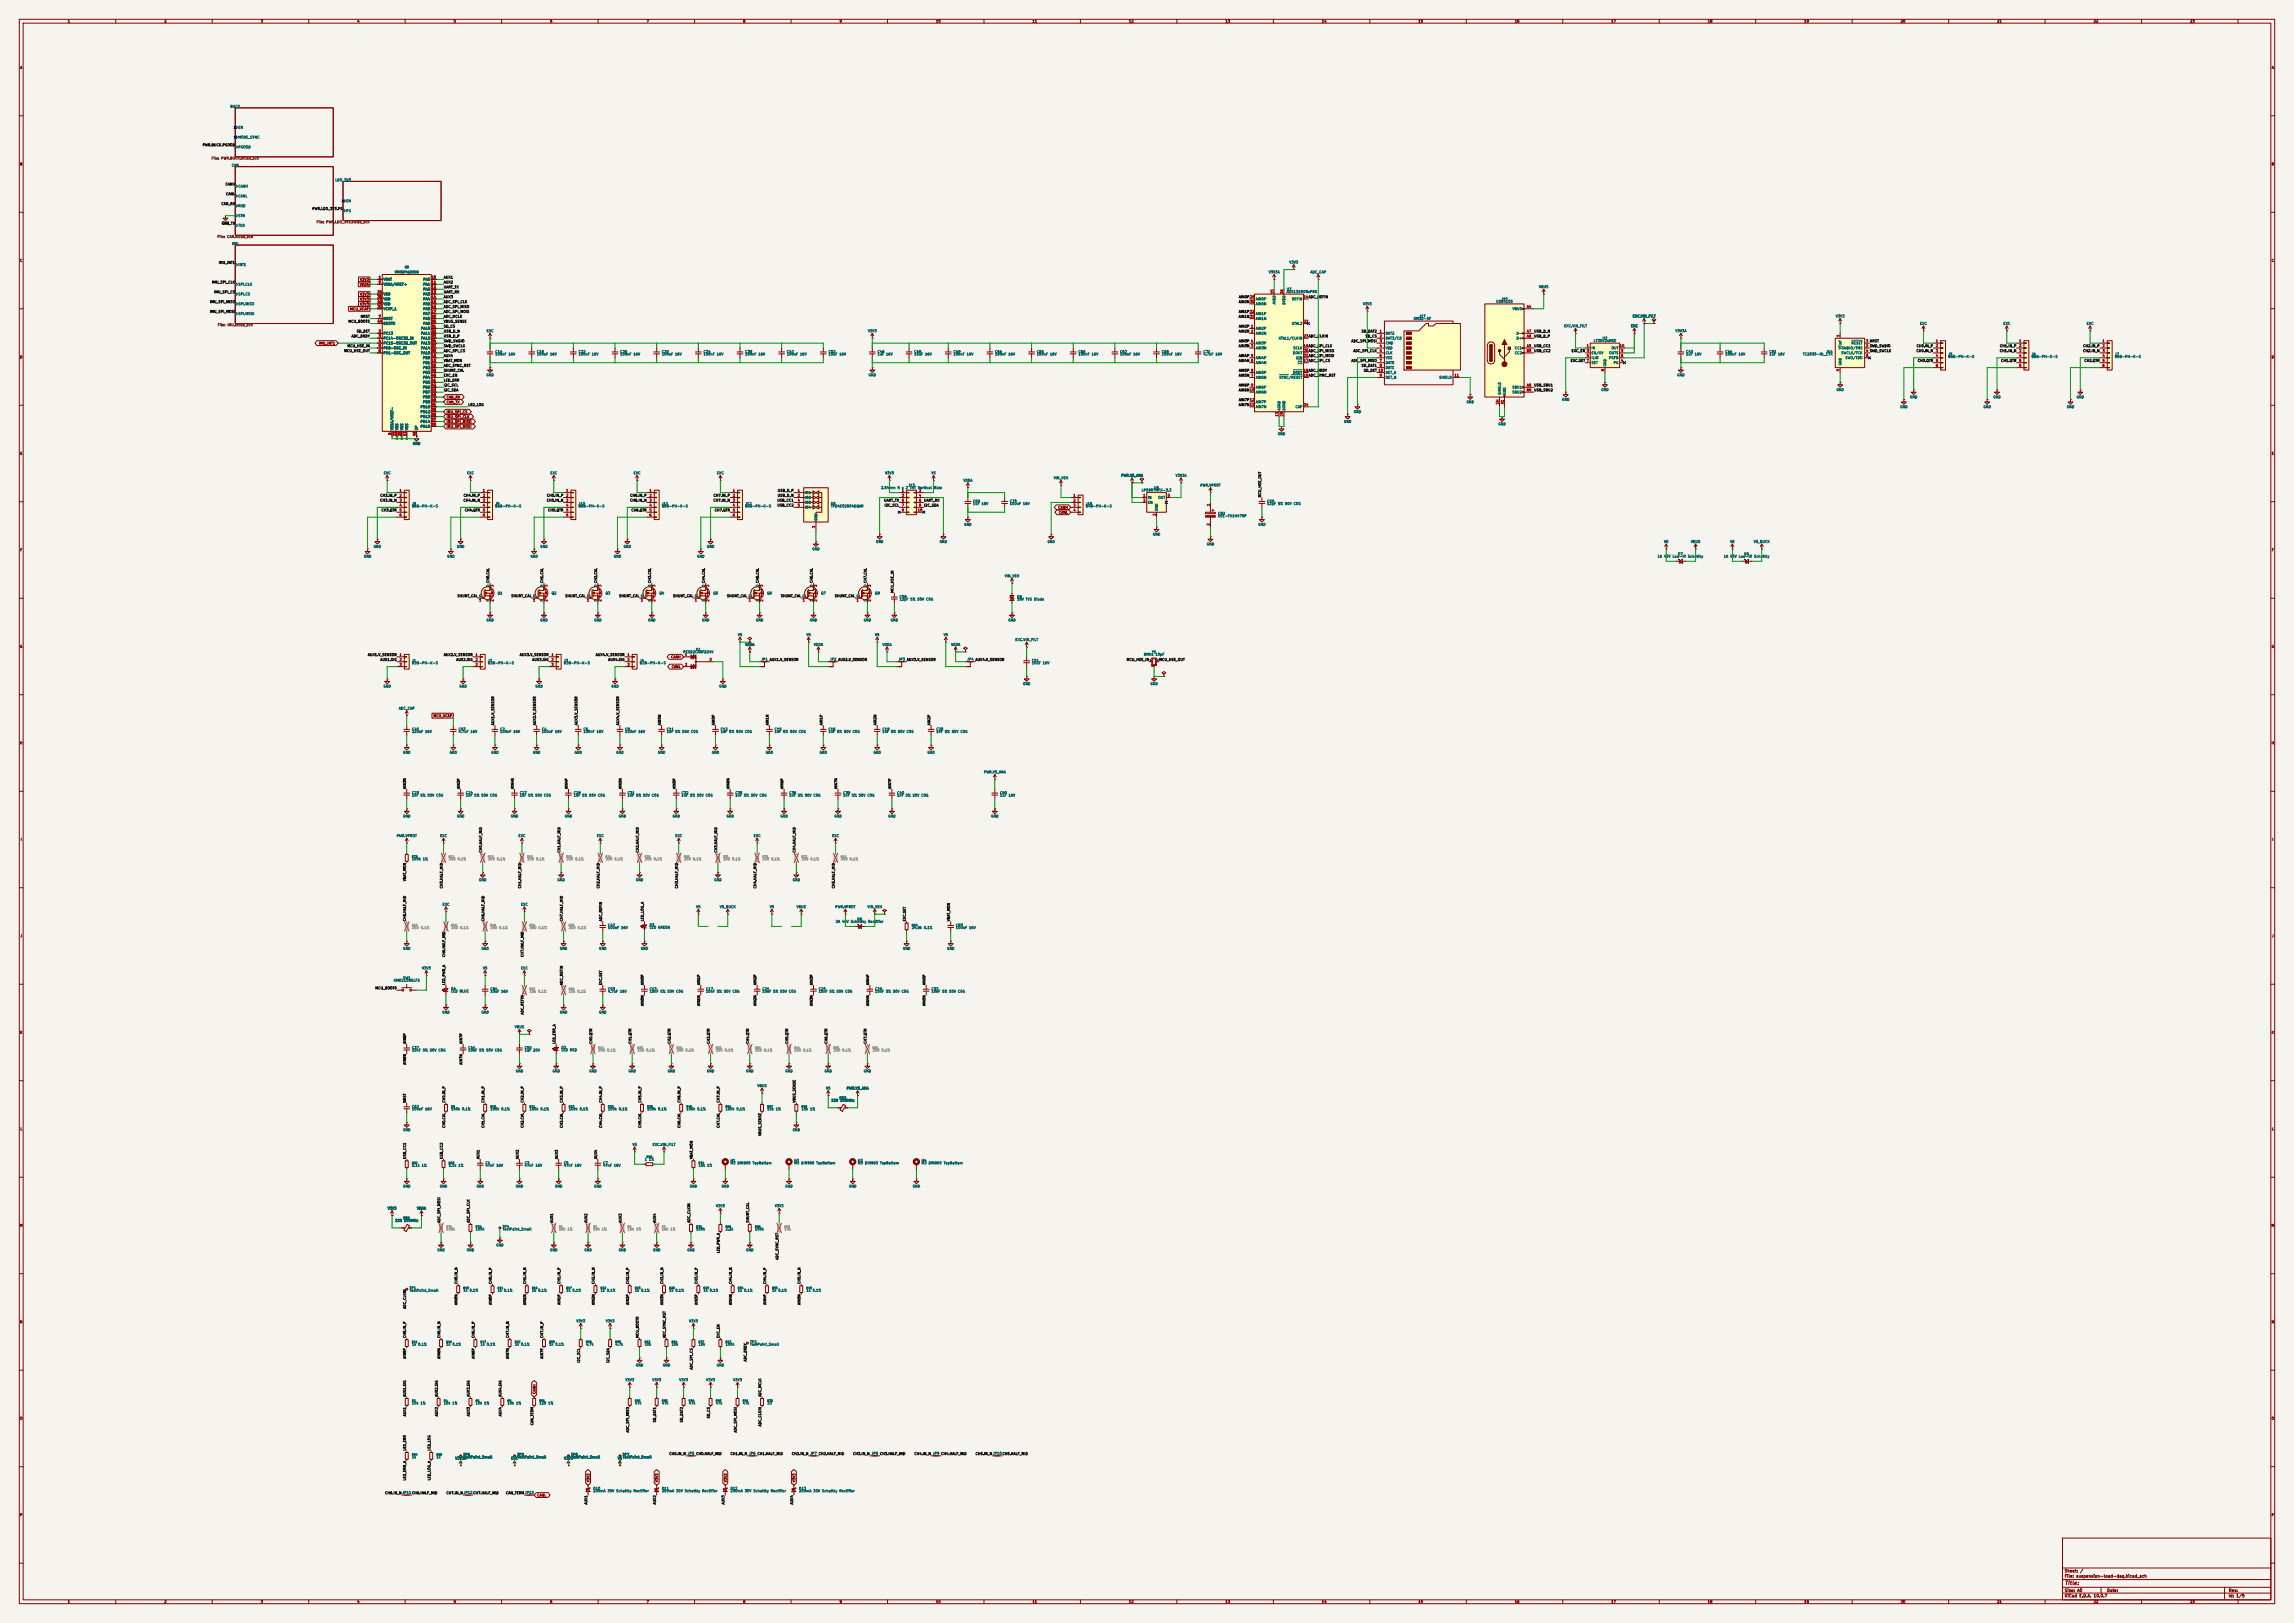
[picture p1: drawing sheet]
<svg xmlns="http://www.w3.org/2000/svg" width="1189mm" height="841mm" viewBox="0 0 1189 841" stroke-linecap="round" stroke-linejoin="round" font-family="sans-serif">
<defs><g id="words">
<text font-size="2" fill="#840000" x="1070" y="822">Title:</text>
<g font-size="1.5" fill="#840000">
<text x="1070" y="815">Sheet: /</text>
<text x="1070" y="818">File: suspension-load-daq.kicad_sch</text>
<text x="1070" y="825">Size: A0</text>
<text x="1092" y="825">Date:</text>
<text x="1155" y="825">Rev:</text>
<text x="1070" y="828">KiCad E.D.A. 10.0.7</text>
<text x="1155" y="828">Id: 1/5</text>
</g>
<g font-size="1.3" fill="#840000">
<text x="35" y="12">1</text>
<text x="85" y="12">2</text>
<text x="135" y="12">3</text>
<text x="185" y="12">4</text>
<text x="235" y="12">5</text>
<text x="285" y="12">6</text>
<text x="335" y="12">7</text>
<text x="385" y="12">8</text>
<text x="435" y="12">9</text>
<text x="485" y="12">10</text>
<text x="535" y="12">11</text>
<text x="585" y="12">12</text>
<text x="635" y="12">13</text>
<text x="685" y="12">14</text>
<text x="735" y="12">15</text>
<text x="785" y="12">16</text>
<text x="835" y="12">17</text>
<text x="885" y="12">18</text>
<text x="935" y="12">19</text>
<text x="985" y="12">20</text>
<text x="1035" y="12">21</text>
<text x="1085" y="12">22</text>
<text x="1135" y="12">23</text>
<text x="10" y="36">A</text>
<text x="1177" y="36">A</text>
<text x="10" y="86">B</text>
<text x="1177" y="86">B</text>
<text x="10" y="136">C</text>
<text x="1177" y="136">C</text>
<text x="186" y="148">VDDA</text>
<text x="186" y="146">V3V3</text>
<text x="186" y="153">V3V3</text>
<text x="186" y="156">V3V3</text>
<text x="181" y="161">MCU_VCAP</text>
<text x="186" y="159">V3V3</text>
<text x="165" y="179">IMU_INT1</text>
<text x="10" y="186">D</text>
<text x="1177" y="186">D</text>
<text x="231" y="207">CAN_RX</text>
<text x="231" y="209">CAN_TX</text>
<text x="231" y="214">IMU_SPI_CS</text>
<text x="231" y="217">IMU_SPI_CLK</text>
<text x="231" y="219">IMU_SPI_MISO</text>
<text x="231" y="222">IMU_SPI_MOSI</text>
<text x="10" y="236">E</text>
<text x="1177" y="236">E</text>
<text x="548" y="264">CANH</text>
<text x="549" y="266">CANL</text>
<text x="10" y="286">F</text>
<text x="1177" y="286">F</text>
<text x="10" y="336">G</text>
<text x="1177" y="336">G</text>
<text x="348" y="341">CANH</text>
<text x="348" y="346">CANL</text>
<text x="225" y="372">MCU_VCAP</text>
<text x="10" y="386">H</text>
<text x="1177" y="386">H</text>
<text x="11" y="436">I</text>
<text x="1178" y="436">I</text>
<text x="10" y="486">J</text>
<text x="1177" y="486">J</text>
<text x="10" y="536">K</text>
<text x="1177" y="536">K</text>
<text x="10" y="586">L</text>
<text x="1177" y="586">L</text>
<text x="10" y="636">M</text>
<text x="1177" y="636">M</text>
<text x="10" y="686">N</text>
<text x="1177" y="686">N</text>
<text x="278" y="722" transform="rotate(-90 278 722)">CANH</text>
<text x="10" y="736">O</text>
<text x="1177" y="736">O</text>
<text x="306" y="768" transform="rotate(-90 306 768)">V3V3</text>
<text x="341" y="768" transform="rotate(-90 341 768)">V3V3</text>
<text x="377" y="768" transform="rotate(-90 377 768)">V3V3</text>
<text x="413" y="768" transform="rotate(-90 413 768)">V3V3</text>
<text x="278" y="776">CANL</text>
<text x="10" y="786">P</text>
<text x="1177" y="786">P</text>
<text x="35" y="831">1</text>
<text x="85" y="831">2</text>
<text x="135" y="831">3</text>
<text x="185" y="831">4</text>
<text x="235" y="831">5</text>
<text x="285" y="831">6</text>
<text x="335" y="831">7</text>
<text x="385" y="831">8</text>
<text x="435" y="831">9</text>
<text x="485" y="831">10</text>
<text x="535" y="831">11</text>
<text x="585" y="831">12</text>
<text x="635" y="831">13</text>
<text x="685" y="831">14</text>
<text x="735" y="831">15</text>
<text x="785" y="831">16</text>
<text x="835" y="831">17</text>
<text x="885" y="831">18</text>
<text x="935" y="831">19</text>
<text x="985" y="831">20</text>
<text x="1035" y="831">21</text>
<text x="1085" y="831">22</text>
<text x="1135" y="831">23</text>
</g>
<g font-size="1.3" fill="#006464">
<text x="119" y="56">BUCK</text>
<text x="123" y="67">EN</text>
<text x="123" y="72">MODE_SYNC</text>
<text x="123" y="77">PGOOD</text>
<text x="120" y="87">CAN</text>
<text x="174" y="94">LDO_3V3</text>
<text x="123" y="97">CANH</text>
<text x="123" y="103">CANL</text>
<text x="123" y="108">RXD</text>
<text x="179" y="105">EN</text>
<text x="123" y="113">STB</text>
<text x="179" y="110">PG</text>
<text x="115" y="117">GND</text>
<text x="123" y="118">TXD</text>
<text x="120" y="127">IMU</text>
<text x="668" y="137">V3V3</text>
<text x="123" y="138">INT1</text>
<text x="657" y="142">V3V3A</text>
<text x="679" y="142">ADC_CAP</text>
<text x="123" y="148">SPI.CLK</text>
<text x="199" y="146">VBAT</text>
<text x="199" y="148">VDDA/VREF+</text>
<text x="219" y="146">PA0</text>
<text x="219" y="148">PA1</text>
<text x="798" y="150">VBUS</text>
<text x="123" y="153">SPI.CS</text>
<text x="199" y="153">VDD</text>
<text x="199" y="156">VDD</text>
<text x="219" y="151">PA2</text>
<text x="219" y="153">PA3</text>
<text x="219" y="156">PA4</text>
<text x="651" y="156">AIN0P</text>
<text x="667" y="151">U7</text>
<text x="667" y="152">ADS131M08xPBS</text>
<text x="669" y="156">REFIN</text>
<text x="778" y="156">J15</text>
<text x="123" y="158">SPI.MISO</text>
<text x="199" y="161">VCAP_1</text>
<text x="199" y="158">VDD</text>
<text x="219" y="158">PA5</text>
<text x="219" y="161">PA6</text>
<text x="651" y="158">AIN0N</text>
<text x="661" y="158" transform="rotate(-90 661 158)">AVDD</text>
<text x="666" y="158" transform="rotate(-90 666 158)">DVDD</text>
<text x="706" y="158">V3V3</text>
<text x="775" y="157">USB4105</text>
<text x="784" y="161">VBUS</text>
<text x="123" y="164">SPI.MOSI</text>
<text x="199" y="166">NRST</text>
<text x="219" y="164">PA7</text>
<text x="219" y="166">PA8</text>
<text x="651" y="166">AIN1N</text>
<text x="651" y="164">AIN1P</text>
<text x="733" y="166">DM3D-SF</text>
<text x="735" y="165">J17</text>
<text x="846" y="165">EXC.VIN_FILT</text>
<text x="951" y="165">V3V3</text>
<text x="199" y="174">PC13</text>
<text x="199" y="169">BOOT0</text>
<text x="218" y="171">PA10</text>
<text x="218" y="174">PA11</text>
<text x="219" y="169">PA9</text>
<text x="252" y="172">EXC</text>
<text x="450" y="172">V3V3</text>
<text x="651" y="171">AIN2P</text>
<text x="651" y="174">AIN2N</text>
<text x="669" y="169">XTAL2</text>
<text x="718" y="174">DAT2</text>
<text x="786" y="174">D-</text>
<text x="811" y="170">EXC.VIN_FILT</text>
<text x="845" y="170">EXC</text>
<text x="868" y="172">V3V3A</text>
<text x="995" y="169">EXC</text>
<text x="1038" y="169">EXC</text>
<text x="1081" y="169">EXC</text>
<text x="199" y="176">PC14-OSC32_IN</text>
<text x="199" y="179">PC15-OSC32_OUT</text>
<text x="218" y="176">PA12</text>
<text x="218" y="179">PA13</text>
<text x="651" y="179">AIN3P</text>
<text x="663" y="176">XTAL1/CLKIN</text>
<text x="718" y="176">DAT3/CD</text>
<text x="718" y="179">CMD</text>
<text x="786" y="176">D+</text>
<text x="826" y="177">LT3042xMSE</text>
<text x="830" y="176">U2</text>
<text x="959" y="179">RESET</text>
<text x="199" y="181">PH0-OSC_IN</text>
<text x="199" y="184">PH1-OSC_OUT</text>
<text x="218" y="181">PA14</text>
<text x="218" y="184">PA15</text>
<text x="257" y="183">C14</text>
<text x="257" y="184">100nF 16V</text>
<text x="278" y="183">C18</text>
<text x="278" y="184">100nF 16V</text>
<text x="300" y="183">C22</text>
<text x="300" y="184">100nF 16V</text>
<text x="321" y="183">C26</text>
<text x="321" y="184">100nF 16V</text>
<text x="343" y="183">C30</text>
<text x="343" y="184">100nF 16V</text>
<text x="364" y="183">C34</text>
<text x="364" y="184">100nF 16V</text>
<text x="386" y="183">C38</text>
<text x="386" y="184">100nF 16V</text>
<text x="408" y="183">C42</text>
<text x="408" y="184">100nF 16V</text>
<text x="429" y="183">C52</text>
<text x="429" y="184">10uF 16V</text>
<text x="455" y="183">C46</text>
<text x="455" y="184">1uF 16V</text>
<text x="474" y="183">C48</text>
<text x="474" y="184">10uF 16V</text>
<text x="494" y="183">C49</text>
<text x="494" y="184">100nF 16V</text>
<text x="516" y="183">C64</text>
<text x="516" y="184">100nF 16V</text>
<text x="537" y="183">C65</text>
<text x="537" y="184">100nF 16V</text>
<text x="559" y="183">C66</text>
<text x="559" y="184">100nF 16V</text>
<text x="580" y="183">C67</text>
<text x="580" y="184">100nF 16V</text>
<text x="602" y="183">C68</text>
<text x="602" y="184">100nF 16V</text>
<text x="624" y="183">C71</text>
<text x="624" y="184">4.7uF 16V</text>
<text x="651" y="181">AIN3N</text>
<text x="670" y="184">DOUT</text>
<text x="670" y="181">SCLK</text>
<text x="718" y="181">VDD</text>
<text x="718" y="184">CLK</text>
<text x="785" y="181">CC1</text>
<text x="785" y="184">CC2</text>
<text x="825" y="181">IN</text>
<text x="825" y="184">EN/UV</text>
<text x="834" y="184">OUTS</text>
<text x="835" y="181">OUT</text>
<text x="874" y="183">C43</text>
<text x="874" y="184">1uF 16V</text>
<text x="894" y="183">C44</text>
<text x="894" y="184">100nF 16V</text>
<text x="917" y="183">C81</text>
<text x="917" y="184">1uF 16V</text>
<text x="934" y="184">TC2030-NL_CTX</text>
<text x="946" y="183">J14</text>
<text x="954" y="184">SWCLK/TCK</text>
<text x="954" y="181">SWDIO/TMS</text>
<text x="955" y="181" transform="rotate(-90 955 181)">VTref</text>
<text x="1010" y="184">J5</text>
<text x="1010" y="186">B6B-PH-K-S</text>
<text x="1053" y="184">J6</text>
<text x="1053" y="186">B6B-PH-K-S</text>
<text x="1096" y="184">J7</text>
<text x="1096" y="186">B6B-PH-K-S</text>
<text x="219" y="186">PB0</text>
<text x="219" y="189">PB1</text>
<text x="219" y="191">PB2</text>
<text x="651" y="186">AIN4P</text>
<text x="651" y="189">AIN4N</text>
<text x="672" y="186">DIN</text>
<text x="672" y="189">CS</text>
<text x="718" y="186">VSS</text>
<text x="718" y="189">DAT0</text>
<text x="718" y="191">DAT1</text>
<text x="825" y="186">ILIM</text>
<text x="825" y="189">SET</text>
<text x="833" y="190" transform="rotate(-90 833 190)">GND</text>
<text x="834" y="186">PGFB</text>
<text x="836" y="189">PG</text>
<text x="955" y="190" transform="rotate(-90 955 190)">GND</text>
<text x="956" y="186">SWO/TDO</text>
<text x="219" y="194">PB3</text>
<text x="219" y="197">PB4</text>
<text x="252" y="195">GND</text>
<text x="450" y="195">GND</text>
<text x="651" y="197">AIN5N</text>
<text x="651" y="194">AIN5P</text>
<text x="663" y="197">SYNC/RESET</text>
<text x="670" y="194">DRDY</text>
<text x="718" y="197">DET_B</text>
<text x="718" y="194">DET_A</text>
<text x="746" y="197">SHIELD</text>
<text x="869" y="195">GND</text>
<text x="219" y="199">PB5</text>
<text x="219" y="202">PB6</text>
<text x="651" y="202">AIN6P</text>
<text x="784" y="202">SBU1</text>
<text x="830" y="203">GND</text>
<text x="952" y="203">GND</text>
<text x="219" y="204">PB7</text>
<text x="219" y="207">PB8</text>
<text x="219" y="209">PB9</text>
<text x="651" y="204">AIN6N</text>
<text x="651" y="209">AIN7P</text>
<text x="760" y="209">GND</text>
<text x="778" y="205" transform="rotate(-90 778 205)">SHIELD</text>
<text x="781" y="205" transform="rotate(-90 781 205)">GND</text>
<text x="784" y="204">SBU2</text>
<text x="809" y="208">GND</text>
<text x="990" y="207">GND</text>
<text x="1033" y="207">GND</text>
<text x="1076" y="207">GND</text>
<text x="218" y="212">PB10</text>
<text x="218" y="214">PB12</text>
<text x="651" y="212">AIN7N</text>
<text x="664" y="213" transform="rotate(-90 664 213)">AGND</text>
<text x="666" y="213" transform="rotate(-90 666 213)">DGND</text>
<text x="671" y="212">CAP</text>
<text x="702" y="214">GND</text>
<text x="985" y="212">GND</text>
<text x="1028" y="212">GND</text>
<text x="1071" y="212">GND</text>
<text x="218" y="217">PB13</text>
<text x="218" y="219">PB14</text>
<text x="218" y="222">PB15</text>
<text x="696" y="219">GND</text>
<text x="776" y="221">GND</text>
<text x="204" y="223" transform="rotate(-90 204 223)">VSSA/VREF-</text>
<text x="207" y="223" transform="rotate(-90 207 223)">VSS</text>
<text x="209" y="223" transform="rotate(-90 209 223)">VSS</text>
<text x="212" y="223" transform="rotate(-90 212 223)">VSS</text>
<text x="217" y="223" transform="rotate(-90 217 223)">EP</text>
<text x="662" y="226">GND</text>
<text x="214" y="231">GND</text>
<text x="199" y="246">EXC</text>
<text x="242" y="246">EXC</text>
<text x="285" y="246">EXC</text>
<text x="328" y="246">EXC</text>
<text x="371" y="246">EXC</text>
<text x="459" y="246">V3V3</text>
<text x="483" y="246">V5</text>
<text x="499" y="250">VDDA</text>
<text x="546" y="249">VIN_VEH</text>
<text x="581" y="247">PWR.V5_ANA</text>
<text x="609" y="247">V3V3A</text>
<text x="417" y="256">IO1</text>
<text x="456" y="254">2.54mm 5 x 2 THT Vertical Male</text>
<text x="471" y="252">J13</text>
<text x="592" y="255">LP5907MFX-3.3</text>
<text x="598" y="254">U6</text>
<text x="622" y="252">PWR.VPROT</text>
<text x="213" y="262">J8</text>
<text x="213" y="263">B6B-PH-K-S</text>
<text x="257" y="262">J9</text>
<text x="257" y="263">B6B-PH-K-S</text>
<text x="300" y="262">J10</text>
<text x="300" y="263">B6B-PH-K-S</text>
<text x="343" y="262">J11</text>
<text x="343" y="263">B6B-PH-K-S</text>
<text x="386" y="262">J12</text>
<text x="386" y="263">B6B-PH-K-S</text>
<text x="417" y="259">IO2</text>
<text x="417" y="261">IO3</text>
<text x="417" y="264">IO4</text>
<text x="431" y="262">D5</text>
<text x="431" y="263">TPD4E02B04DQAR</text>
<text x="504" y="261">C69</text>
<text x="504" y="262">1uF 16V</text>
<text x="523" y="261">C70</text>
<text x="523" y="262">100nF 16V</text>
<text x="563" y="262">J16</text>
<text x="563" y="263">B4B-PH-K-S</text>
<text x="595" y="259">IN</text>
<text x="595" y="261">EN</text>
<text x="600" y="259">OUT</text>
<text x="657" y="261">C59</text>
<text x="657" y="262">12pF 5% 50V C0G</text>
<text x="600" y="265" transform="rotate(-90 600 265)">GND</text>
<text x="631" y="267">C82</text>
<text x="631" y="268">EEE-FK1H470P</text>
<text x="424" y="270" transform="rotate(-90 424 270)">GND</text>
<text x="500" y="273">GND</text>
<text x="652" y="273">GND</text>
<text x="454" y="282">GND</text>
<text x="487" y="282">GND</text>
<text x="543" y="282">GND</text>
<text x="597" y="278">GND</text>
<text x="862" y="282">V5</text>
<text x="876" y="282">VBUS</text>
<text x="897" y="282">V5</text>
<text x="909" y="282">V5_BUCK</text>
<text x="194" y="284">GND</text>
<text x="237" y="284">GND</text>
<text x="280" y="284">GND</text>
<text x="323" y="284">GND</text>
<text x="366" y="284">GND</text>
<text x="421" y="285">GND</text>
<text x="625" y="283">GND</text>
<text x="870" y="288">D7</text>
<text x="904" y="288">D6</text>
<text x="188" y="289">GND</text>
<text x="232" y="289">GND</text>
<text x="275" y="289">GND</text>
<text x="318" y="289">GND</text>
<text x="361" y="289">GND</text>
<text x="859" y="289">1A 40V Low-IR Schottky</text>
<text x="893" y="289">1A 40V Low-IR Schottky</text>
<text x="521" y="299">VIN_VEH</text>
<text x="254" y="304" transform="rotate(-90 254 304)">D CH0.CAL</text>
<text x="282" y="304" transform="rotate(-90 282 304)">D CH1.CAL</text>
<text x="310" y="304" transform="rotate(-90 310 304)">D CH2.CAL</text>
<text x="338" y="304" transform="rotate(-90 338 304)">D CH3.CAL</text>
<text x="366" y="304" transform="rotate(-90 366 304)">D CH4.CAL</text>
<text x="394" y="304" transform="rotate(-90 394 304)">D CH5.CAL</text>
<text x="422" y="304" transform="rotate(-90 422 304)">D CH6.CAL</text>
<text x="449" y="304" transform="rotate(-90 449 304)">D CH7.CAL</text>
<text x="254" y="312" transform="rotate(-90 254 312)">S</text>
<text x="258" y="308">Q1</text>
<text x="282" y="312" transform="rotate(-90 282 312)">S</text>
<text x="286" y="308">Q2</text>
<text x="310" y="312" transform="rotate(-90 310 312)">S</text>
<text x="314" y="308">Q3</text>
<text x="338" y="312" transform="rotate(-90 338 312)">S</text>
<text x="342" y="308">Q4</text>
<text x="366" y="312" transform="rotate(-90 366 312)">S</text>
<text x="370" y="308">Q5</text>
<text x="394" y="312" transform="rotate(-90 394 312)">S</text>
<text x="397" y="308">Q6</text>
<text x="422" y="312" transform="rotate(-90 422 312)">S</text>
<text x="425" y="308">Q7</text>
<text x="449" y="312" transform="rotate(-90 449 312)">S</text>
<text x="453" y="308">Q8</text>
<text x="466" y="310">C58</text>
<text x="466" y="311">12pF 5% 50V C0G</text>
<text x="527" y="310">D9</text>
<text x="527" y="311">18V TVS Diode</text>
<text x="252" y="322">GND</text>
<text x="280" y="322">GND</text>
<text x="308" y="322">GND</text>
<text x="336" y="322">GND</text>
<text x="364" y="322">GND</text>
<text x="392" y="322">GND</text>
<text x="420" y="322">GND</text>
<text x="448" y="322">GND</text>
<text x="461" y="322">GND</text>
<text x="522" y="322">GND</text>
<text x="382" y="330">V5</text>
<text x="418" y="330">V5</text>
<text x="453" y="330">V5</text>
<text x="489" y="330">V5</text>
<text x="386" y="335">VDDA</text>
<text x="422" y="335">VDDA</text>
<text x="457" y="335">VDDA</text>
<text x="493" y="335">VDDA</text>
<text x="526" y="332">EXC.VIN_FILT</text>
<text x="354" y="339">PESD2CANFD24V</text>
<text x="361" y="338">D1</text>
<text x="593" y="340">8MHz 10pF</text>
<text x="597" y="339">Y1</text>
<text x="213" y="343">J1</text>
<text x="213" y="344">B3B-PH-K-S</text>
<text x="253" y="343">J2</text>
<text x="253" y="344">B3B-PH-K-S</text>
<text x="292" y="343">J3</text>
<text x="292" y="344">B3B-PH-K-S</text>
<text x="331" y="343">J4</text>
<text x="331" y="344">B3B-PH-K-S</text>
<text x="394" y="343">JP1 AUX1.V_SENSOR</text>
<text x="430" y="343">JP2 AUX2.V_SENSOR</text>
<text x="466" y="343">JP3 AUX3.V_SENSOR</text>
<text x="501" y="343">JP4 AUX4.V_SENSOR</text>
<text x="535" y="343">C51</text>
<text x="535" y="344">10uF 16V</text>
<text x="199" y="357">GND</text>
<text x="238" y="357">GND</text>
<text x="277" y="357">GND</text>
<text x="317" y="357">GND</text>
<text x="373" y="357">GND</text>
<text x="530" y="355">GND</text>
<text x="596" y="355">GND</text>
<text x="207" y="368">ADC_CAP</text>
<text x="213" y="379">C45</text>
<text x="213" y="380">220nF 16V</text>
<text x="237" y="379">C63</text>
<text x="237" y="380">4.7uF 16V</text>
<text x="259" y="379">C2</text>
<text x="259" y="380">100nF 16V</text>
<text x="281" y="379">C4</text>
<text x="281" y="380">100nF 16V</text>
<text x="302" y="379">C6</text>
<text x="302" y="380">100nF 16V</text>
<text x="324" y="379">C8</text>
<text x="324" y="380">100nF 16V</text>
<text x="345" y="379">C11</text>
<text x="345" y="380">1nF 5% 50V C0G</text>
<text x="373" y="379">C12</text>
<text x="373" y="380">1nF 5% 50V C0G</text>
<text x="401" y="379">C15</text>
<text x="401" y="380">1nF 5% 50V C0G</text>
<text x="429" y="379">C16</text>
<text x="429" y="380">1nF 5% 50V C0G</text>
<text x="457" y="379">C19</text>
<text x="457" y="380">1nF 5% 50V C0G</text>
<text x="485" y="379">C20</text>
<text x="485" y="380">1nF 5% 50V C0G</text>
<text x="209" y="391">GND</text>
<text x="233" y="391">GND</text>
<text x="254" y="391">GND</text>
<text x="276" y="391">GND</text>
<text x="298" y="391">GND</text>
<text x="319" y="391">GND</text>
<text x="341" y="391">GND</text>
<text x="369" y="391">GND</text>
<text x="397" y="391">GND</text>
<text x="425" y="391">GND</text>
<text x="453" y="391">GND</text>
<text x="481" y="391">GND</text>
<text x="510" y="401">PWR.V5_ANA</text>
<text x="213" y="412">C23</text>
<text x="213" y="413">1nF 5% 50V C0G</text>
<text x="241" y="412">C24</text>
<text x="241" y="413">1nF 5% 50V C0G</text>
<text x="269" y="412">C27</text>
<text x="269" y="413">1nF 5% 50V C0G</text>
<text x="297" y="412">C28</text>
<text x="297" y="413">1nF 5% 50V C0G</text>
<text x="325" y="412">C31</text>
<text x="325" y="413">1nF 5% 50V C0G</text>
<text x="353" y="412">C32</text>
<text x="353" y="413">1nF 5% 50V C0G</text>
<text x="381" y="412">C35</text>
<text x="381" y="413">1nF 5% 50V C0G</text>
<text x="409" y="412">C36</text>
<text x="409" y="413">1nF 5% 50V C0G</text>
<text x="437" y="412">C39</text>
<text x="437" y="413">1nF 5% 50V C0G</text>
<text x="465" y="412">C40</text>
<text x="465" y="413">1nF 5% 50V C0G</text>
<text x="518" y="412">C80</text>
<text x="518" y="413">1uF 16V</text>
<text x="209" y="424">GND</text>
<text x="237" y="424">GND</text>
<text x="265" y="424">GND</text>
<text x="293" y="424">GND</text>
<text x="321" y="424">GND</text>
<text x="348" y="424">GND</text>
<text x="376" y="424">GND</text>
<text x="404" y="424">GND</text>
<text x="432" y="424">GND</text>
<text x="460" y="424">GND</text>
<text x="514" y="424">GND</text>
<text x="205" y="434">PWR.VPROT</text>
<text x="228" y="434">EXC</text>
<text x="269" y="434">EXC</text>
<text x="309" y="434">EXC</text>
<text x="350" y="434">EXC</text>
<text x="390" y="434">EXC</text>
<text x="431" y="434">EXC</text>
<text x="213" y="446">100k 1%</text>
<text x="248" y="457">GND</text>
<text x="289" y="457">GND</text>
<text x="329" y="457">GND</text>
<text x="370" y="457">GND</text>
<text x="411" y="457">GND</text>
<text x="229" y="470">EXC</text>
<text x="270" y="470">EXC</text>
<text x="361" y="471">V5</text>
<text x="373" y="471">V5_BUCK</text>
<text x="399" y="471">V5</text>
<text x="413" y="471">VBUS</text>
<text x="433" y="471">PWR.VPROT</text>
<text x="449" y="471">VIN_VEH</text>
<text x="433" y="478">2A 40V Schottky Rectifier</text>
<text x="444" y="477">D8</text>
<text x="315" y="480">C47</text>
<text x="315" y="482">100nF 16V</text>
<text x="337" y="480">D3</text>
<text x="337" y="482">LED GREEN</text>
<text x="472" y="482">24.9k 0.1%</text>
<text x="495" y="480">C83</text>
<text x="495" y="482">100nF 16V</text>
<text x="209" y="492">GND</text>
<text x="249" y="492">GND</text>
<text x="290" y="492">GND</text>
<text x="310" y="492">GND</text>
<text x="332" y="492">GND</text>
<text x="468" y="492">GND</text>
<text x="491" y="492">GND</text>
<text x="219" y="503">V3V3</text>
<text x="250" y="503">V5</text>
<text x="270" y="503">EXC</text>
<text x="204" y="509">KMR211NGLFS</text>
<text x="209" y="508">SW1</text>
<text x="234" y="513">D4</text>
<text x="234" y="515">LED BLUE</text>
<text x="254" y="513">C84</text>
<text x="254" y="515">10uF 16V</text>
<text x="315" y="513">C53</text>
<text x="315" y="515">4.7uF 16V</text>
<text x="337" y="513">C13</text>
<text x="337" y="515">10nF 5% 50V C0G</text>
<text x="366" y="513">C17</text>
<text x="366" y="515">10nF 5% 50V C0G</text>
<text x="395" y="513">C21</text>
<text x="395" y="515">10nF 5% 50V C0G</text>
<text x="424" y="513">C25</text>
<text x="424" y="515">10nF 5% 50V C0G</text>
<text x="453" y="513">C29</text>
<text x="453" y="515">10nF 5% 50V C0G</text>
<text x="483" y="513">C33</text>
<text x="483" y="515">10nF 5% 50V C0G</text>
<text x="229" y="525">GND</text>
<text x="249" y="525">GND</text>
<text x="290" y="525">GND</text>
<text x="310" y="525">GND</text>
<text x="267" y="533">VBUS</text>
<text x="213" y="544">C37</text>
<text x="213" y="545">10nF 5% 50V C0G</text>
<text x="243" y="544">C41</text>
<text x="243" y="545">10nF 5% 50V C0G</text>
<text x="272" y="544">C50</text>
<text x="272" y="545">1uF 25V</text>
<text x="291" y="544">D2</text>
<text x="291" y="545">LED RED</text>
<text x="267" y="556">GND</text>
<text x="286" y="556">GND</text>
<text x="305" y="556">GND</text>
<text x="326" y="556">GND</text>
<text x="346" y="556">GND</text>
<text x="366" y="556">GND</text>
<text x="387" y="556">GND</text>
<text x="407" y="556">GND</text>
<text x="427" y="556">GND</text>
<text x="448" y="556">GND</text>
<text x="392" y="564">VBUS</text>
<text x="428" y="565">V5</text>
<text x="435" y="570">FB2</text>
<text x="439" y="565">PWR.V5_ANA</text>
<text x="213" y="574">C62</text>
<text x="213" y="576">100nF 16V</text>
<text x="234" y="576">100k 0.1%</text>
<text x="254" y="576">100k 0.1%</text>
<text x="274" y="576">100k 0.1%</text>
<text x="295" y="576">100k 0.1%</text>
<text x="315" y="576">100k 0.1%</text>
<text x="335" y="576">100k 0.1%</text>
<text x="356" y="576">100k 0.1%</text>
<text x="376" y="576">100k 0.1%</text>
<text x="397" y="576">10k 1%</text>
<text x="415" y="576">15k 1%</text>
<text x="431" y="571">220 100MHz</text>
<text x="209" y="586">GND</text>
<text x="411" y="586">GND</text>
<text x="328" y="594">V5</text>
<text x="338" y="594">EXC.VIN_FILT</text>
<text x="213" y="605">5.1k 1%</text>
<text x="232" y="605">5.1k 1%</text>
<text x="251" y="604">C1</text>
<text x="251" y="605">47nF 16V</text>
<text x="272" y="604">C3</text>
<text x="272" y="605">47nF 16V</text>
<text x="292" y="604">C5</text>
<text x="292" y="605">47nF 16V</text>
<text x="312" y="604">C7</text>
<text x="312" y="605">47nF 16V</text>
<text x="334" y="602">1 1%</text>
<text x="362" y="605">10k 1%</text>
<text x="378" y="602">H1</text>
<text x="378" y="604">M3 DIN965 TopBottom</text>
<text x="411" y="602">H2</text>
<text x="411" y="604">M3 DIN965 TopBottom</text>
<text x="444" y="602">H3</text>
<text x="444" y="604">M3 DIN965 TopBottom</text>
<text x="478" y="602">H4</text>
<text x="478" y="604">M3 DIN965 TopBottom</text>
<text x="209" y="616">GND</text>
<text x="228" y="616">GND</text>
<text x="247" y="616">GND</text>
<text x="267" y="616">GND</text>
<text x="287" y="616">GND</text>
<text x="308" y="616">GND</text>
<text x="357" y="616">GND</text>
<text x="374" y="616">GND</text>
<text x="407" y="616">GND</text>
<text x="440" y="616">GND</text>
<text x="473" y="616">GND</text>
<text x="201" y="627">V3V3</text>
<text x="216" y="627">VDDA</text>
<text x="371" y="626">V3V3</text>
<text x="401" y="626">V3V3</text>
<text x="205" y="633">220 100MHz</text>
<text x="209" y="632">FB1</text>
<text x="246" y="638">100k</text>
<text x="260" y="637">TP4</text>
<text x="260" y="638">TestPoint_Small</text>
<text x="361" y="638">100k</text>
<text x="376" y="638">2.2k</text>
<text x="391" y="638">100k</text>
<text x="257" y="646">GND</text>
<text x="227" y="649">GND</text>
<text x="242" y="649">GND</text>
<text x="285" y="649">GND</text>
<text x="303" y="649">GND</text>
<text x="321" y="649">GND</text>
<text x="338" y="649">GND</text>
<text x="356" y="649">GND</text>
<text x="387" y="649">GND</text>
<text x="212" y="668">TP1</text>
<text x="212" y="670">TestPoint_Small</text>
<text x="240" y="670">1k 0.1%</text>
<text x="258" y="670">1k 0.1%</text>
<text x="276" y="670">1k 0.1%</text>
<text x="293" y="670">1k 0.1%</text>
<text x="311" y="670">1k 0.1%</text>
<text x="329" y="670">1k 0.1%</text>
<text x="347" y="670">1k 0.1%</text>
<text x="364" y="670">1k 0.1%</text>
<text x="382" y="670">1k 0.1%</text>
<text x="400" y="670">1k 0.1%</text>
<text x="418" y="670">1k 0.1%</text>
<text x="299" y="685">V3V3</text>
<text x="314" y="685">V3V3</text>
<text x="357" y="685">V3V3</text>
<text x="213" y="698">1k 0.1%</text>
<text x="231" y="698">1k 0.1%</text>
<text x="249" y="698">1k 0.1%</text>
<text x="267" y="698">1k 0.1%</text>
<text x="284" y="698">1k 0.1%</text>
<text x="304" y="698">4.7k</text>
<text x="319" y="698">4.7k</text>
<text x="334" y="698">10k</text>
<text x="348" y="698">10k</text>
<text x="362" y="698">10k</text>
<text x="376" y="698">100k</text>
<text x="389" y="696">TP2</text>
<text x="389" y="698">TestPoint_Small</text>
<text x="329" y="708">GND</text>
<text x="343" y="708">GND</text>
<text x="371" y="708">GND</text>
<text x="324" y="716">V3V3</text>
<text x="338" y="716">V3V3</text>
<text x="352" y="716">V3V3</text>
<text x="366" y="716">V3V3</text>
<text x="380" y="716">V3V3</text>
<text x="213" y="728">10k 1%</text>
<text x="230" y="728">10k 1%</text>
<text x="246" y="728">10k 1%</text>
<text x="263" y="728">10k 1%</text>
<text x="279" y="728">120 1%</text>
<text x="329" y="728">47k</text>
<text x="343" y="728">47k</text>
<text x="357" y="728">47k</text>
<text x="371" y="728">47k</text>
<text x="385" y="728">47k</text>
<text x="397" y="728">33</text>
<text x="213" y="756">1k</text>
<text x="226" y="756">1k</text>
<text x="240" y="755">TP6</text>
<text x="240" y="756">TestPoint_Small</text>
<text x="268" y="755">TP3</text>
<text x="268" y="756">TestPoint_Small</text>
<text x="296" y="755">TP5</text>
<text x="296" y="756">TestPoint_Small</text>
<text x="323" y="755">TP7</text>
<text x="323" y="756">TestPoint_Small</text>
<text x="236" y="757">V3V3A</text>
<text x="265" y="757">EXC</text>
<text x="292" y="757">V3V3</text>
<text x="320" y="757">V5</text>
<text x="307" y="772">D10</text>
<text x="307" y="774">200mA 30V Schottky Rectifier</text>
<text x="343" y="772">D11</text>
<text x="343" y="774">200mA 30V Schottky Rectifier</text>
<text x="378" y="772">D12</text>
<text x="378" y="774">200mA 30V Schottky Rectifier</text>
<text x="414" y="772">D13</text>
<text x="414" y="774">200mA 30V Schottky Rectifier</text>
</g>
<g font-size="1.3" fill="#0f0f0f">
<text x="105" y="76">PWR.BUCK.PGOOD</text>
<text x="117" y="96">CANH</text>
<text x="117" y="101">CANL</text>
<text x="115" y="107">CAN_RX</text>
<text x="162" y="109">PWR.LDO_3V3.PG</text>
<text x="115" y="117">CAN_TX</text>
<text x="113" y="137">IMU_INT1</text>
<text x="110" y="147">IMU_SPI_CLK</text>
<text x="230" y="145">AUX1</text>
<text x="230" y="150">UART_TX</text>
<text x="230" y="147">AUX2</text>
<text x="111" y="152">IMU_SPI_CS</text>
<text x="230" y="155">AUX3</text>
<text x="230" y="152">UART_RX</text>
<text x="642" y="155">AIN0P29</text>
<text x="109" y="157">IMU_SPI_MISO</text>
<text x="230" y="160">ADC_SPI_MISO</text>
<text x="230" y="157">ADC_SPI_CLK</text>
<text x="642" y="157">AIN0N30</text>
<text x="109" y="162">IMU_SPI_MOSI</text>
<text x="180" y="168">MCU_BOOT0</text>
<text x="187" y="165">NRST</text>
<text x="230" y="165">ADC_MCLK</text>
<text x="230" y="162">ADC_SPI_MOSI</text>
<text x="230" y="168">VBUS_SENSE</text>
<text x="642" y="165">AIN1N31</text>
<text x="642" y="162">AIN1P32</text>
<text x="185" y="173">SD_DET</text>
<text x="230" y="170">SD_CS</text>
<text x="230" y="173">USB_D_N</text>
<text x="642" y="173">AIN2N 2</text>
<text x="642" y="170">AIN2P 1</text>
<text x="706" y="173">SD_DAT2</text>
<text x="795" y="173">USB_D_N</text>
<text x="182" y="175">ADC_DRDY</text>
<text x="230" y="178">SWD_SWDIO</text>
<text x="230" y="175">USB_D_P</text>
<text x="642" y="178">AIN3P 4</text>
<text x="700" y="178">ADC_SPI_MOSI</text>
<text x="708" y="175">SD_CS</text>
<text x="795" y="175">USB_D_P</text>
<text x="178" y="183">MCU_HSE_OUT</text>
<text x="180" y="180">MCU_HSE_IN</text>
<text x="230" y="183">ADC_SPI_CS</text>
<text x="230" y="185">AUX4</text>
<text x="230" y="180">SWD_SWCLK</text>
<text x="642" y="180">AIN3N 3</text>
<text x="642" y="185">AIN4P 5</text>
<text x="701" y="183">ADC_SPI_CLK</text>
<text x="795" y="180">USB_CC1</text>
<text x="795" y="183">USB_CC2</text>
<text x="814" y="183">EXC_EN 3</text>
<text x="993" y="183">CH0.IN_N</text>
<text x="993" y="180">CH0.IN_P</text>
<text x="1036" y="183">CH1.IN_N</text>
<text x="1036" y="180">CH1.IN_P</text>
<text x="1080" y="183">CH2.IN_N</text>
<text x="1080" y="180">CH2.IN_P</text>
<text x="230" y="188">VBAT_MON</text>
<text x="230" y="190">ADC_SYNC_RST</text>
<text x="642" y="188">AIN4N 6</text>
<text x="700" y="188">ADC_SPI_MISO</text>
<text x="706" y="190">SD_DAT1</text>
<text x="814" y="188">EXC.SET 7</text>
<text x="994" y="188">CH0.QTR</text>
<text x="1037" y="188">CH1.QTR</text>
<text x="1080" y="188">CH2.QTR</text>
<text x="230" y="198">LED_ERR</text>
<text x="230" y="193">SHUNT_CAL</text>
<text x="230" y="195">EXC_EN</text>
<text x="642" y="195">AIN5N 7</text>
<text x="642" y="193">AIN5P 8</text>
<text x="707" y="193">SD_DET 10</text>
<text x="230" y="203">I2C_SDA</text>
<text x="230" y="201">I2C_SCL</text>
<text x="642" y="203">AIN6N10</text>
<text x="642" y="201">AIN6P 9</text>
<text x="795" y="201">USB_SBU1</text>
<text x="795" y="203">USB_SBU2</text>
<text x="642" y="208">AIN7P12</text>
<text x="243" y="211">LED_LOG</text>
<text x="642" y="211">AIN7N11</text>
<text x="197" y="258">CH3.IN_P</text>
<text x="240" y="258">CH4.IN_P</text>
<text x="283" y="258">CH5.IN_P</text>
<text x="326" y="258">CH6.IN_P</text>
<text x="370" y="258">CH7.IN_P</text>
<text x="403" y="258">USB_D_N</text>
<text x="403" y="255">USB_D_P</text>
<text x="654" y="258" transform="rotate(-90 654 258)">MCU_HSE_OUT</text>
<text x="197" y="260">CH3.IN_N</text>
<text x="240" y="260">CH4.IN_N</text>
<text x="283" y="260">CH5.IN_N</text>
<text x="326" y="260">CH6.IN_N</text>
<text x="370" y="260">CH7.IN_N</text>
<text x="403" y="263">USB_CC2</text>
<text x="403" y="260">USB_CC1</text>
<text x="458" y="260">UART_TX</text>
<text x="458" y="263">I2C_SCL</text>
<text x="479" y="263">I2C_SDA</text>
<text x="479" y="260">UART_RX</text>
<text x="198" y="265">CH3.QTR</text>
<text x="241" y="265">CH4.QTR</text>
<text x="284" y="265">CH5.QTR</text>
<text x="327" y="265">CH6.QTR</text>
<text x="370" y="265">CH7.QTR</text>
<text x="237" y="310">SHUNT_CAL G</text>
<text x="265" y="310">SHUNT_CAL G</text>
<text x="293" y="310">SHUNT_CAL G</text>
<text x="321" y="310">SHUNT_CAL G</text>
<text x="349" y="310">SHUNT_CAL G</text>
<text x="377" y="310">SHUNT_CAL G</text>
<text x="405" y="310">SHUNT_CAL G</text>
<text x="432" y="310">SHUNT_CAL G</text>
<text x="463" y="307" transform="rotate(-90 463 307)">MCU_HSE_IN</text>
<text x="191" y="340">AUX1.V_SENSOR</text>
<text x="230" y="340">AUX2.V_SENSOR</text>
<text x="269" y="340">AUX3.V_SENSOR</text>
<text x="309" y="340">AUX4.V_SENSOR</text>
<text x="197" y="343">AUX1.SIG</text>
<text x="236" y="343">AUX2.SIG</text>
<text x="276" y="343">AUX3.SIG</text>
<text x="315" y="343">AUX4.SIG</text>
<text x="584" y="343">MCU_HSE_IN</text>
<text x="601" y="343">MCU_HSE_OUT</text>
<text x="256" y="376" transform="rotate(-90 256 376)">AUX1.V_SENSOR</text>
<text x="278" y="376" transform="rotate(-90 278 376)">AUX2.V_SENSOR</text>
<text x="300" y="376" transform="rotate(-90 300 376)">AUX3.V_SENSOR</text>
<text x="321" y="376" transform="rotate(-90 321 376)">AUX4.V_SENSOR</text>
<text x="343" y="376" transform="rotate(-90 343 376)">AIN0N</text>
<text x="371" y="376" transform="rotate(-90 371 376)">AIN0P</text>
<text x="399" y="376" transform="rotate(-90 399 376)">AIN1N</text>
<text x="427" y="376" transform="rotate(-90 427 376)">AIN1P</text>
<text x="455" y="376" transform="rotate(-90 455 376)">AIN2N</text>
<text x="482" y="376" transform="rotate(-90 482 376)">AIN2P</text>
<text x="211" y="409" transform="rotate(-90 211 409)">AIN3N</text>
<text x="239" y="409" transform="rotate(-90 239 409)">AIN3P</text>
<text x="267" y="409" transform="rotate(-90 267 409)">AIN4N</text>
<text x="295" y="409" transform="rotate(-90 295 409)">AIN4P</text>
<text x="322" y="409" transform="rotate(-90 322 409)">AIN5N</text>
<text x="350" y="409" transform="rotate(-90 350 409)">AIN5P</text>
<text x="378" y="409" transform="rotate(-90 378 409)">AIN6N</text>
<text x="406" y="409" transform="rotate(-90 406 409)">AIN6P</text>
<text x="434" y="409" transform="rotate(-90 434 409)">AIN7N</text>
<text x="462" y="409" transform="rotate(-90 462 409)">AIN7P</text>
<text x="250" y="442" transform="rotate(-90 250 442)">CH0.HALF_MID</text>
<text x="291" y="442" transform="rotate(-90 291 442)">CH1.HALF_MID</text>
<text x="331" y="442" transform="rotate(-90 331 442)">CH2.HALF_MID</text>
<text x="372" y="442" transform="rotate(-90 372 442)">CH3.HALF_MID</text>
<text x="413" y="442" transform="rotate(-90 413 442)">CH4.HALF_MID</text>
<text x="211" y="457" transform="rotate(-90 211 457)">VBAT_MON</text>
<text x="230" y="461" transform="rotate(-90 230 461)">CH0.HALF_MID</text>
<text x="270" y="461" transform="rotate(-90 270 461)">CH1.HALF_MID</text>
<text x="311" y="461" transform="rotate(-90 311 461)">CH2.HALF_MID</text>
<text x="352" y="461" transform="rotate(-90 352 461)">CH3.HALF_MID</text>
<text x="392" y="461" transform="rotate(-90 392 461)">CH4.HALF_MID</text>
<text x="433" y="461" transform="rotate(-90 433 461)">CH5.HALF_MID</text>
<text x="211" y="478" transform="rotate(-90 211 478)">CH5.HALF_MID</text>
<text x="251" y="478" transform="rotate(-90 251 478)">CH6.HALF_MID</text>
<text x="292" y="478" transform="rotate(-90 292 478)">CH7.HALF_MID</text>
<text x="312" y="478" transform="rotate(-90 312 478)">ADC_REFIN</text>
<text x="334" y="478" transform="rotate(-90 334 478)">LED_LOG_A</text>
<text x="470" y="478" transform="rotate(-90 470 478)">EXC.SET</text>
<text x="493" y="478" transform="rotate(-90 493 478)">VBAT_MON</text>
<text x="231" y="496" transform="rotate(-90 231 496)">CH6.HALF_MID</text>
<text x="272" y="496" transform="rotate(-90 272 496)">CH7.HALF_MID</text>
<text x="194" y="513">MCU_BOOT0</text>
<text x="231" y="511" transform="rotate(-90 231 511)">LED_PWR_A</text>
<text x="292" y="511" transform="rotate(-90 292 511)">ADC_REFIN</text>
<text x="312" y="511" transform="rotate(-90 312 511)">EXC.SET</text>
<text x="334" y="511" transform="rotate(-90 334 511)">AIN0P</text>
<text x="363" y="511" transform="rotate(-90 363 511)">AIN1P</text>
<text x="392" y="511" transform="rotate(-90 392 511)">AIN2P</text>
<text x="422" y="511" transform="rotate(-90 422 511)">AIN3P</text>
<text x="451" y="511" transform="rotate(-90 451 511)">AIN4P</text>
<text x="480" y="511" transform="rotate(-90 480 511)">AIN5P</text>
<text x="334" y="521" transform="rotate(-90 334 521)">AIN0N</text>
<text x="363" y="521" transform="rotate(-90 363 521)">AIN1N</text>
<text x="392" y="521" transform="rotate(-90 392 521)">AIN2N</text>
<text x="422" y="521" transform="rotate(-90 422 521)">AIN3N</text>
<text x="451" y="521" transform="rotate(-90 451 521)">AIN4N</text>
<text x="480" y="521" transform="rotate(-90 480 521)">AIN5N</text>
<text x="272" y="526" transform="rotate(-90 272 526)">ADC_REFIN</text>
<text x="211" y="541" transform="rotate(-90 211 541)">AIN6P</text>
<text x="240" y="541" transform="rotate(-90 240 541)">AIN7P</text>
<text x="288" y="541" transform="rotate(-90 288 541)">LED_ERR_A</text>
<text x="307" y="541" transform="rotate(-90 307 541)">CH0.QTR</text>
<text x="328" y="541" transform="rotate(-90 328 541)">CH1.QTR</text>
<text x="348" y="541" transform="rotate(-90 348 541)">CH2.QTR</text>
<text x="368" y="541" transform="rotate(-90 368 541)">CH3.QTR</text>
<text x="388" y="541" transform="rotate(-90 388 541)">CH4.QTR</text>
<text x="409" y="541" transform="rotate(-90 409 541)">CH5.QTR</text>
<text x="429" y="541" transform="rotate(-90 429 541)">CH6.QTR</text>
<text x="449" y="541" transform="rotate(-90 449 541)">CH7.QTR</text>
<text x="211" y="552" transform="rotate(-90 211 552)">AIN6N</text>
<text x="240" y="552" transform="rotate(-90 240 552)">AIN7N</text>
<text x="211" y="572" transform="rotate(-90 211 572)">NRST</text>
<text x="231" y="572" transform="rotate(-90 231 572)">CH0.IN_P</text>
<text x="251" y="572" transform="rotate(-90 251 572)">CH1.IN_P</text>
<text x="272" y="572" transform="rotate(-90 272 572)">CH2.IN_P</text>
<text x="292" y="572" transform="rotate(-90 292 572)">CH3.IN_P</text>
<text x="312" y="572" transform="rotate(-90 312 572)">CH4.IN_P</text>
<text x="333" y="572" transform="rotate(-90 333 572)">CH5.IN_P</text>
<text x="353" y="572" transform="rotate(-90 353 572)">CH6.IN_P</text>
<text x="373" y="572" transform="rotate(-90 373 572)">CH7.IN_P</text>
<text x="413" y="572" transform="rotate(-90 413 572)">VBUS_SENSE</text>
<text x="231" y="585" transform="rotate(-90 231 585)">CH0.CAL</text>
<text x="251" y="585" transform="rotate(-90 251 585)">CH1.CAL</text>
<text x="272" y="585" transform="rotate(-90 272 585)">CH2.CAL</text>
<text x="292" y="585" transform="rotate(-90 292 585)">CH3.CAL</text>
<text x="312" y="585" transform="rotate(-90 312 585)">CH4.CAL</text>
<text x="333" y="585" transform="rotate(-90 333 585)">CH5.CAL</text>
<text x="353" y="585" transform="rotate(-90 353 585)">CH6.CAL</text>
<text x="373" y="585" transform="rotate(-90 373 585)">CH7.CAL</text>
<text x="395" y="589" transform="rotate(-90 395 589)">VBUS_SENSE</text>
<text x="211" y="601" transform="rotate(-90 211 601)">USB_CC1</text>
<text x="230" y="601" transform="rotate(-90 230 601)">USB_CC2</text>
<text x="249" y="601" transform="rotate(-90 249 601)">AUX1</text>
<text x="269" y="601" transform="rotate(-90 269 601)">AUX2</text>
<text x="289" y="601" transform="rotate(-90 289 601)">AUX3</text>
<text x="310" y="601" transform="rotate(-90 310 601)">AUX4</text>
<text x="359" y="601" transform="rotate(-90 359 601)">VBAT_MON</text>
<text x="228" y="634" transform="rotate(-90 228 634)">ADC_SPI_MOSI</text>
<text x="244" y="634" transform="rotate(-90 244 634)">ADC_SPI_CLK</text>
<text x="287" y="634" transform="rotate(-90 287 634)">AUX1</text>
<text x="305" y="634" transform="rotate(-90 305 634)">AUX2</text>
<text x="322" y="634" transform="rotate(-90 322 634)">AUX3</text>
<text x="340" y="634" transform="rotate(-90 340 634)">AUX4</text>
<text x="358" y="634" transform="rotate(-90 358 634)">ADC_CLKIN</text>
<text x="388" y="634" transform="rotate(-90 388 634)">SHUNT_CAL</text>
<text x="373" y="649" transform="rotate(-90 373 649)">LED_PWR_A</text>
<text x="404" y="653" transform="rotate(-90 404 653)">ADC_SYNC_RST</text>
<text x="237" y="666" transform="rotate(-90 237 666)">CH0.IN_N</text>
<text x="255" y="666" transform="rotate(-90 255 666)">CH0.IN_P</text>
<text x="273" y="666" transform="rotate(-90 273 666)">CH1.IN_N</text>
<text x="291" y="666" transform="rotate(-90 291 666)">CH1.IN_P</text>
<text x="308" y="666" transform="rotate(-90 308 666)">CH2.IN_N</text>
<text x="326" y="666" transform="rotate(-90 326 666)">CH2.IN_P</text>
<text x="344" y="666" transform="rotate(-90 344 666)">CH3.IN_N</text>
<text x="362" y="666" transform="rotate(-90 362 666)">CH3.IN_P</text>
<text x="380" y="666" transform="rotate(-90 380 666)">CH4.IN_N</text>
<text x="397" y="666" transform="rotate(-90 397 666)">CH4.IN_P</text>
<text x="415" y="666" transform="rotate(-90 415 666)">CH5.IN_N</text>
<text x="237" y="676" transform="rotate(-90 237 676)">AIN0N</text>
<text x="255" y="676" transform="rotate(-90 255 676)">AIN0P</text>
<text x="273" y="676" transform="rotate(-90 273 676)">AIN1N</text>
<text x="291" y="676" transform="rotate(-90 291 676)">AIN1P</text>
<text x="308" y="676" transform="rotate(-90 308 676)">AIN2N</text>
<text x="326" y="676" transform="rotate(-90 326 676)">AIN2P</text>
<text x="344" y="676" transform="rotate(-90 344 676)">AIN3N</text>
<text x="362" y="676" transform="rotate(-90 362 676)">AIN3P</text>
<text x="380" y="676" transform="rotate(-90 380 676)">AIN4N</text>
<text x="397" y="676" transform="rotate(-90 397 676)">AIN4P</text>
<text x="415" y="676" transform="rotate(-90 415 676)">AIN5N</text>
<text x="211" y="678" transform="rotate(-90 211 678)">ADC_CLKIN</text>
<text x="211" y="693" transform="rotate(-90 211 693)">CH5.IN_P</text>
<text x="228" y="693" transform="rotate(-90 228 693)">CH6.IN_N</text>
<text x="246" y="693" transform="rotate(-90 246 693)">CH6.IN_P</text>
<text x="264" y="693" transform="rotate(-90 264 693)">CH7.IN_N</text>
<text x="282" y="693" transform="rotate(-90 282 693)">CH7.IN_P</text>
<text x="331" y="693" transform="rotate(-90 331 693)">MCU_BOOT0</text>
<text x="345" y="693" transform="rotate(-90 345 693)">ADC_SYNC_RST</text>
<text x="373" y="693" transform="rotate(-90 373 693)">EXC_EN</text>
<text x="211" y="704" transform="rotate(-90 211 704)">AIN5P</text>
<text x="228" y="704" transform="rotate(-90 228 704)">AIN6N</text>
<text x="246" y="704" transform="rotate(-90 246 704)">AIN6P</text>
<text x="264" y="704" transform="rotate(-90 264 704)">AIN7N</text>
<text x="282" y="704" transform="rotate(-90 282 704)">AIN7P</text>
<text x="301" y="706" transform="rotate(-90 301 706)">I2C_SCL</text>
<text x="316" y="706" transform="rotate(-90 316 706)">I2C_SDA</text>
<text x="387" y="706" transform="rotate(-90 387 706)">ADC_DRDY</text>
<text x="359" y="710" transform="rotate(-90 359 710)">ADC_SPI_CS</text>
<text x="211" y="724" transform="rotate(-90 211 724)">AUX1.SIG</text>
<text x="227" y="724" transform="rotate(-90 227 724)">AUX2.SIG</text>
<text x="244" y="724" transform="rotate(-90 244 724)">AUX3.SIG</text>
<text x="260" y="724" transform="rotate(-90 260 724)">AUX4.SIG</text>
<text x="395" y="724" transform="rotate(-90 395 724)">ADC_MCLK</text>
<text x="211" y="734" transform="rotate(-90 211 734)">AUX1</text>
<text x="227" y="734" transform="rotate(-90 227 734)">AUX2</text>
<text x="244" y="734" transform="rotate(-90 244 734)">AUX3</text>
<text x="260" y="734" transform="rotate(-90 260 734)">AUX4</text>
<text x="340" y="737" transform="rotate(-90 340 737)">SD_DAT1</text>
<text x="354" y="737" transform="rotate(-90 354 737)">SD_DAT2</text>
<text x="368" y="735" transform="rotate(-90 368 735)">SD_CS</text>
<text x="277" y="739" transform="rotate(-90 277 739)">CAN_TERM</text>
<text x="326" y="742" transform="rotate(-90 326 742)">ADC_SPI_MISO</text>
<text x="382" y="742" transform="rotate(-90 382 742)">ADC_SPI_MOSI</text>
<text x="395" y="739" transform="rotate(-90 395 739)">ADC_CLKIN</text>
<text x="211" y="752" transform="rotate(-90 211 752)">LED_ERR</text>
<text x="223" y="752" transform="rotate(-90 223 752)">LED_LOG</text>
<text x="347" y="754">CH0.IN_N JP5 CH0.HALF_MID</text>
<text x="378" y="754">CH1.IN_N JP6 CH1.HALF_MID</text>
<text x="410" y="754">CH2.IN_N JP7 CH2.HALF_MID</text>
<text x="442" y="754">CH3.IN_N JP8 CH3.HALF_MID</text>
<text x="474" y="754">CH4.IN_N JP9 CH4.HALF_MID</text>
<text x="505" y="754">CH5.IN_NJP10CH5.HALF_MID</text>
<text x="211" y="767" transform="rotate(-90 211 767)">LED_ERR_A</text>
<text x="223" y="767" transform="rotate(-90 223 767)">LED_LOG_A</text>
<text x="199" y="775">CH6.IN_NJP11CH6.HALF_MID</text>
<text x="231" y="775">CH7.IN_NJP12CH7.HALF_MID</text>
<text x="262" y="775">CAN_TERMJP13</text>
<text x="305" y="780" transform="rotate(-90 305 780)">AUX1</text>
<text x="340" y="780" transform="rotate(-90 340 780)">AUX2</text>
<text x="376" y="780" transform="rotate(-90 376 780)">AUX3</text>
<text x="411" y="780" transform="rotate(-90 411 780)">AUX4</text>
</g>
<g font-size="1.3" fill="#725600">
<text x="109" y="83">File: PWR.BUCK.kicad_sch</text>
<text x="164" y="116">File: PWR.LDO_3V3.kicad_sch</text>
<text x="113" y="124">File: CAN.kicad_sch</text>
<text x="113" y="169">File: IMU.kicad_sch</text>
</g>
<g font-size="1.3" fill="#a90000">
<text x="196" y="145">1</text>
<text x="196" y="147">9</text>
<text x="223" y="145">10</text>
<text x="223" y="147">11</text>
<text x="223" y="150">12</text>
<text x="196" y="152">24</text>
<text x="196" y="155">36</text>
<text x="223" y="152">13</text>
<text x="223" y="155">14</text>
<text x="660" y="152" transform="rotate(-90 660 152)">15</text>
<text x="665" y="152" transform="rotate(-90 665 152)">26</text>
<text x="676" y="155">14ADC_REFIN</text>
<text x="196" y="160">22</text>
<text x="196" y="157">48</text>
<text x="223" y="157">15</text>
<text x="223" y="160">16</text>
<text x="791" y="160">A4</text>
<text x="196" y="168">44</text>
<text x="196" y="165">7</text>
<text x="223" y="162">17</text>
<text x="223" y="165">29</text>
<text x="223" y="168">30</text>
<text x="676" y="168">22</text>
<text x="196" y="173">2</text>
<text x="223" y="170">31</text>
<text x="223" y="173">32</text>
<text x="715" y="173">1</text>
<text x="791" y="173">A7</text>
<text x="196" y="175">3</text>
<text x="196" y="178">4</text>
<text x="223" y="175">33</text>
<text x="223" y="178">34</text>
<text x="676" y="175">23ADC_CLKIN</text>
<text x="715" y="175">2</text>
<text x="715" y="178">3</text>
<text x="791" y="175">A6</text>
<text x="954" y="175" transform="rotate(-90 954 175)">1</text>
<text x="967" y="178">3 NRST</text>
<text x="1003" y="178">1</text>
<text x="1046" y="178">1</text>
<text x="1090" y="178">1</text>
<text x="196" y="180">5</text>
<text x="196" y="183">6</text>
<text x="223" y="185">18</text>
<text x="223" y="180">37</text>
<text x="223" y="183">38</text>
<text x="676" y="180">19ADC_SPI_CLK</text>
<text x="676" y="183">20ADC_SPI_MISO</text>
<text x="676" y="185">21ADC_SPI_MOSI</text>
<text x="715" y="180">4</text>
<text x="715" y="183">5</text>
<text x="715" y="185">6</text>
<text x="791" y="183">B5</text>
<text x="791" y="180">A5</text>
<text x="822" y="180">1</text>
<text x="822" y="185">5</text>
<text x="839" y="180">10</text>
<text x="840" y="185">6</text>
<text x="840" y="183">9</text>
<text x="967" y="180">2 SWD_SWDIO</text>
<text x="967" y="183">4 SWD_SWCLK</text>
<text x="967" y="185">6</text>
<text x="1003" y="180">2</text>
<text x="1003" y="183">3</text>
<text x="1003" y="185">4</text>
<text x="1046" y="180">2</text>
<text x="1046" y="183">3</text>
<text x="1046" y="185">4</text>
<text x="1090" y="180">2</text>
<text x="1090" y="183">3</text>
<text x="1090" y="185">4</text>
<text x="223" y="188">19</text>
<text x="223" y="190">20</text>
<text x="676" y="188">17ADC_SPI_CS</text>
<text x="715" y="188">7</text>
<text x="715" y="190">8</text>
<text x="840" y="188">4</text>
<text x="1003" y="188">5</text>
<text x="1003" y="190">6</text>
<text x="1046" y="188">5</text>
<text x="1046" y="190">6</text>
<text x="1090" y="188">5</text>
<text x="1090" y="190">6</text>
<text x="223" y="193">39</text>
<text x="223" y="195">40</text>
<text x="223" y="198">41</text>
<text x="676" y="195">16ADC_SYNC_RST</text>
<text x="676" y="193">18ADC_DRDY</text>
<text x="715" y="195">9</text>
<text x="754" y="195">11</text>
<text x="832" y="193" transform="rotate(-90 832 193)">8</text>
<text x="954" y="193" transform="rotate(-90 954 193)">5</text>
<text x="223" y="201">42</text>
<text x="223" y="203">43</text>
<text x="791" y="203">B8</text>
<text x="791" y="201">A8</text>
<text x="223" y="206">45</text>
<text x="223" y="208">46</text>
<text x="777" y="210" transform="rotate(-90 777 210)">SH</text>
<text x="780" y="210" transform="rotate(-90 780 210)">A1</text>
<text x="223" y="211">21</text>
<text x="223" y="213">25</text>
<text x="223" y="216">26</text>
<text x="663" y="216" transform="rotate(-90 663 216)">13</text>
<text x="665" y="216" transform="rotate(-90 665 216)">25</text>
<text x="676" y="211">24</text>
<text x="223" y="218">27</text>
<text x="223" y="221">28</text>
<text x="203" y="226" transform="rotate(-90 203 226)">8</text>
<text x="206" y="226" transform="rotate(-90 206 226)">23</text>
<text x="208" y="226" transform="rotate(-90 208 226)">35</text>
<text x="211" y="226" transform="rotate(-90 211 226)">47</text>
<text x="216" y="226" transform="rotate(-90 216 226)">49</text>
<text x="207" y="255">1</text>
<text x="207" y="258">2</text>
<text x="250" y="255">1</text>
<text x="250" y="258">2</text>
<text x="293" y="255">1</text>
<text x="293" y="258">2</text>
<text x="336" y="255">1</text>
<text x="336" y="258">2</text>
<text x="380" y="255">1</text>
<text x="380" y="258">2</text>
<text x="413" y="255">1</text>
<text x="413" y="258">2</text>
<text x="467" y="255">1</text>
<text x="467" y="258">3</text>
<text x="476" y="255">2</text>
<text x="476" y="258">4</text>
<text x="556" y="258">1</text>
<text x="592" y="258">1</text>
<text x="605" y="258">5</text>
<text x="207" y="260">3</text>
<text x="207" y="263">4</text>
<text x="250" y="260">3</text>
<text x="250" y="263">4</text>
<text x="293" y="260">3</text>
<text x="293" y="263">4</text>
<text x="336" y="260">3</text>
<text x="336" y="263">4</text>
<text x="380" y="260">3</text>
<text x="380" y="263">4</text>
<text x="413" y="260">4</text>
<text x="413" y="263">5</text>
<text x="467" y="260">5</text>
<text x="467" y="263">7</text>
<text x="476" y="260">6</text>
<text x="476" y="263">8</text>
<text x="556" y="260">2</text>
<text x="556" y="263">3</text>
<text x="592" y="260">3</text>
<text x="627" y="262" transform="rotate(-90 627 262)">1</text>
<text x="207" y="265">5</text>
<text x="207" y="268">6</text>
<text x="250" y="265">5</text>
<text x="250" y="268">6</text>
<text x="293" y="265">5</text>
<text x="293" y="268">6</text>
<text x="336" y="265">5</text>
<text x="336" y="268">6</text>
<text x="380" y="265">5</text>
<text x="380" y="268">6</text>
<text x="467" y="265">9</text>
<text x="476" y="265">10</text>
<text x="556" y="265">4</text>
<text x="599" y="267" transform="rotate(-90 599 267)">2</text>
<text x="423" y="274" transform="rotate(-90 423 274)">3</text>
<text x="627" y="273" transform="rotate(-90 627 273)">2</text>
<text x="256" y="304" transform="rotate(-90 256 304)">3</text>
<text x="284" y="304" transform="rotate(-90 284 304)">3</text>
<text x="312" y="304" transform="rotate(-90 312 304)">3</text>
<text x="340" y="304" transform="rotate(-90 340 304)">3</text>
<text x="368" y="304" transform="rotate(-90 368 304)">3</text>
<text x="396" y="304" transform="rotate(-90 396 304)">3</text>
<text x="424" y="304" transform="rotate(-90 424 304)">3</text>
<text x="452" y="304" transform="rotate(-90 452 304)">3</text>
<text x="248" y="312">1</text>
<text x="256" y="312" transform="rotate(-90 256 312)">2</text>
<text x="276" y="312">1</text>
<text x="284" y="312" transform="rotate(-90 284 312)">2</text>
<text x="304" y="312">1</text>
<text x="312" y="312" transform="rotate(-90 312 312)">2</text>
<text x="332" y="312">1</text>
<text x="340" y="312" transform="rotate(-90 340 312)">2</text>
<text x="360" y="312">1</text>
<text x="368" y="312" transform="rotate(-90 368 312)">2</text>
<text x="388" y="312">1</text>
<text x="396" y="312" transform="rotate(-90 396 312)">2</text>
<text x="416" y="312">1</text>
<text x="424" y="312" transform="rotate(-90 424 312)">2</text>
<text x="444" y="312">1</text>
<text x="452" y="312" transform="rotate(-90 452 312)">2</text>
<text x="207" y="340">1</text>
<text x="246" y="340">1</text>
<text x="286" y="340">1</text>
<text x="325" y="340">1</text>
<text x="355" y="340">1</text>
<text x="207" y="343">2</text>
<text x="207" y="345">3</text>
<text x="246" y="343">2</text>
<text x="246" y="345">3</text>
<text x="286" y="343">2</text>
<text x="286" y="345">3</text>
<text x="325" y="343">2</text>
<text x="325" y="345">3</text>
<text x="355" y="345">2</text>
<text x="368" y="343">3</text>
</g>
<g font-size="1.3" fill="#939391">
<text x="232" y="446">350 0.1%</text>
<text x="253" y="446">350 0.1%</text>
<text x="273" y="446">350 0.1%</text>
<text x="293" y="446">350 0.1%</text>
<text x="314" y="446">350 0.1%</text>
<text x="334" y="446">350 0.1%</text>
<text x="354" y="446">350 0.1%</text>
<text x="375" y="446">350 0.1%</text>
<text x="395" y="446">350 0.1%</text>
<text x="415" y="446">350 0.1%</text>
<text x="436" y="446">350 0.1%</text>
<text x="213" y="482">350 0.1%</text>
<text x="234" y="482">350 0.1%</text>
<text x="254" y="482">350 0.1%</text>
<text x="274" y="482">350 0.1%</text>
<text x="295" y="482">350 0.1%</text>
<text x="274" y="515">10k 0.1%</text>
<text x="295" y="515">10k 0.1%</text>
<text x="310" y="545">350 0.1%</text>
<text x="330" y="545">350 0.1%</text>
<text x="351" y="545">350 0.1%</text>
<text x="371" y="545">350 0.1%</text>
<text x="391" y="545">350 0.1%</text>
<text x="411" y="545">350 0.1%</text>
<text x="432" y="545">350 0.1%</text>
<text x="452" y="545">350 0.1%</text>
<text x="231" y="638">100k</text>
<text x="290" y="638">18k 1%</text>
<text x="307" y="638">18k 1%</text>
<text x="325" y="638">18k 1%</text>
<text x="343" y="638">18k 1%</text>
<text x="406" y="638">10k</text>
</g>
<g font-size="1" fill="#006464">
<text x="205" y="142">STM32F412CEU6</text>
<text x="210" y="139">U3</text>
<text x="213" y="445">R73</text>
<text x="472" y="480">R59</text>
<text x="234" y="574">R9</text>
<text x="254" y="574">R15</text>
<text x="274" y="574">R21</text>
<text x="295" y="574">R27</text>
<text x="315" y="574">R33</text>
<text x="335" y="574">R39</text>
<text x="356" y="574">R45</text>
<text x="376" y="574">R51</text>
<text x="397" y="574">R97</text>
<text x="415" y="574">R98</text>
<text x="213" y="603">R82</text>
<text x="232" y="603">R83</text>
<text x="335" y="600">R58</text>
<text x="362" y="603">R74</text>
<text x="246" y="636">R79</text>
<text x="361" y="636">R76</text>
<text x="376" y="636">R86</text>
<text x="391" y="636">R96</text>
<text x="240" y="668">R10</text>
<text x="258" y="668">R11</text>
<text x="276" y="668">R16</text>
<text x="293" y="668">R17</text>
<text x="311" y="668">R22</text>
<text x="329" y="668">R23</text>
<text x="347" y="668">R28</text>
<text x="364" y="668">R29</text>
<text x="382" y="668">R34</text>
<text x="400" y="668">R35</text>
<text x="418" y="668">R40</text>
<text x="213" y="696">R41</text>
<text x="231" y="696">R46</text>
<text x="249" y="696">R47</text>
<text x="267" y="696">R52</text>
<text x="284" y="696">R53</text>
<text x="304" y="696">R89</text>
<text x="319" y="696">R90</text>
<text x="334" y="696">R63</text>
<text x="348" y="696">R64</text>
<text x="362" y="696">R77</text>
<text x="376" y="696">R57</text>
<text x="213" y="727">R2</text>
<text x="230" y="727">R4</text>
<text x="246" y="727">R6</text>
<text x="263" y="727">R8</text>
<text x="279" y="727">R81</text>
<text x="329" y="727">R92</text>
<text x="343" y="727">R93</text>
<text x="357" y="727">R94</text>
<text x="371" y="727">R95</text>
<text x="385" y="727">R91</text>
<text x="397" y="727">R75</text>
<text x="213" y="755">R84</text>
<text x="226" y="755">R85</text>
</g>
<g font-size="1" fill="#939391">
<text x="232" y="445">R12</text>
<text x="253" y="445">R13</text>
<text x="273" y="445">R18</text>
<text x="293" y="445">R19</text>
<text x="314" y="445">R24</text>
<text x="334" y="445">R25</text>
<text x="354" y="445">R30</text>
<text x="375" y="445">R31</text>
<text x="395" y="445">R36</text>
<text x="415" y="445">R37</text>
<text x="436" y="445">R42</text>
<text x="213" y="480">R43</text>
<text x="234" y="480">R48</text>
<text x="254" y="480">R49</text>
<text x="274" y="480">R54</text>
<text x="295" y="480">R55</text>
<text x="274" y="513">R87</text>
<text x="295" y="513">R88</text>
<text x="310" y="544">R14</text>
<text x="330" y="544">R20</text>
<text x="351" y="544">R26</text>
<text x="371" y="544">R32</text>
<text x="391" y="544">R38</text>
<text x="411" y="544">R44</text>
<text x="432" y="544">R50</text>
<text x="452" y="544">R56</text>
<text x="231" y="636">R78</text>
<text x="290" y="636">R1</text>
<text x="307" y="636">R3</text>
<text x="325" y="636">R5</text>
<text x="343" y="636">R7</text>
<text x="406" y="636">R80</text>
</g>
<g font-size=".8" fill="#a90000">
<text x="596" y="343">1</text>
<text x="598" y="346" transform="rotate(-90 598 346)">2</text>
<text x="600" y="343">3</text>
</g>
</g></defs>
<path d="M0 0h1189v841h-1189z" fill="#f5f4ef" stroke="#f5f4ef" stroke-width=".52"/>
<g fill="none" stroke="#840000" stroke-width=".52">
<path d="M10 10h1169v821h-1169zM12 12h1165v817h-1165zM60 10v2M110 10v2M160 10v2M210 10v2M260 10v2M310 10v2M360 10v2M410 10v2M460 10v2M510 10v2"/>
<path d="M560 10v2M610 10v2M660 10v2M710 10v2M760 10v2M810 10v2M860 10v2M910 10v2M960 10v2M1010 10v2M1060 10v2M1110 10v2"/>
<path d="M1160 10v2M122 56h51v25h-51zM10 60h2M1177 60h2M122 86h51v36h-51zM178 94h51v20h-51zM10 110h2M1177 110h2M122 127h51v41h-51zM10 160h2M1177 160h2M10 210h2"/>
<path d="M1177 210h2M10 260h2M1177 260h2M10 310h2M422 317v2h1l-1 1-2-1h2M422 317h.1M1177 310h2M419 333h.1M419 330l-1 1M419 330l1 1M419 330v3M424 338h.1"/>
<path d="M424 335l-1 2M424 335l1 2M424 335v3M460 338h.1M460 335l-1 2M460 335l1 2M460 335v3M10 360h2M394 343h5M394 345h2M396 343v2h-1M429 343h5"/>
<path d="M429 345h3M432 343v2h-1M1177 360h2M10 410h2M1177 410h2M10 460h2M1177 460h2M10 510h2M1177 510h2M10 560h2M209 543h3M209 544h3"/>
<path d="M211 541v2M211 544v2M239 543h3M239 544h3M240 541v2M240 544v2M268 543h3M268 544h3M269 551v1h2l-2 2-1-2h1M269 551h.1M269 541v2M269 544v2"/>
<path d="M288 551v1h2l-2 2-1-2h1M288 551h.1M307 551v1h2l-2 2-1-2h1M307 551h.1M328 551v1h1l-1 2-2-2h2M328 551h.1M348 551v1h1l-1 2-1-2h1M348 551h.1M368 551v1h2l-2 2-1-2h1M368 551h.1M1177 560h2M209 574h3"/>
<path d="M209 575h3M211 571v3M211 575v2M230 572h2v4h-2zM231 571v1M231 576v1M251 572h1v4h-1zM251 571v1M251 576v1M271 572h2v4h-2zM272 571v1M272 576v1"/>
<path d="M291 572h2v4h-2zM292 571v1M292 576v1M312 572h1v4h-1zM312 571v1M312 576v1M332 572h2v4h-2zM333 571v1M333 576v1M352 572h2v4h-2zM353 571v1M353 576v1"/>
<path d="M211 582v1h1l-1 1-1-1h1M211 582h.1M329 597h.1M329 594l-1 2M329 594l1 2M329 594v3M344 597h.1M344 594l-1 2M344 594l1 2M344 594v3M10 610h2M210 601h2v4h-2z"/>
<path d="M211 611v1h1l-1 1-1-1h1M211 611h.1M211 601h.1M211 605v1M229 601h2v4h-2zM230 611v1h1l-1 1-1-1h1M230 611h.1M230 601h.1M230 605v1M247 603h3M247 604h3M249 611v1h1l-1 1-1-1h1"/>
<path d="M249 611h.1M249 601v2M249 604v2M268 603h3M268 604h3M269 611v1h2l-2 1-1-1h1M269 611h.1M269 601v2M269 604v2M288 603h3M288 604h3M290 611v1h1l-1 1-2-1h2"/>
<path d="M290 611h.1M290 601v2M290 604v2M308 603h3M308 604h3M310 611v1h1l-1 1-1-1h1M310 611h.1M310 601v2M310 604v2M334 603h1M335 602h3v2h-3zM338 603h1"/>
<path d="M359 601h1v4h-1zM359 611v1h2l-2 1-1-1h1M359 611h.1M359 601h.1M359 605v1M1177 610h2M218 630h.1M218 627v2M218 627l1 2M218 627v3M243 634h2v4h-2zM244 634h.1"/>
<path d="M244 638v1M259 636h.1M357 634h2v4h-2zM358 634h.1M358 638v1M10 660h2M229 644v1h1l-1 1-2-1h2M229 644h.1M244 644v1h1l-1 1-1-1h1M244 644h.1M259 641v2h1l-1 1-1-1h1M259 641h.1"/>
<path d="M287 644v1h1l-1 1-1-1h1M287 644h.1M305 644v1h1l-1 1-1-1h1M305 644h.1M340 644v1h2l-2 1-1-1h1M340 644h.1M358 644v1h1l-1 1-1-1h1M358 644h.1M1177 660h2M211 668h.1M237 666h1v4h-1zM237 665v1"/>
<path d="M237 670v1M255 666h1v4h-1zM255 665v1M255 670v1M272 666h2v4h-2zM273 665v1M273 670v1M290 666h2v4h-2zM291 665v1M291 670v1M210 694h2v4h-2zM211 693v1"/>
<path d="M211 698h.1M228 694h1v4h-1zM229 693v1M229 698h.1M246 694h1v4h-1zM246 693v1M246 698h.1M263 694h2v4h-2zM264 693v1M264 698h.1M281 694h2v4h-2zM282 693v1"/>
<path d="M282 698h.1M10 710h2M1177 710h2M210 725h2v3h-2zM211 724v1M211 728v1M227 725h1v3h-1zM227 724v1M227 728v1M243 725h2v3h-2zM244 724v1M244 728v1"/>
<path d="M260 725h1v3h-1zM260 724v1M260 728v1M276 725h2v3h-2zM277 724v1M277 728v1M10 760h2M1177 760h2M1069 797h108v32h-108zM10 810h2M1069 818h108M1069 812h108"/>
<path d="M1177 810h2M60 829v2M110 829v2M160 829v2M210 829v2M260 829v2M310 829v2M360 829v2M410 829v2M460 829v2M510 829v2M560 829v2"/>
<path d="M610 829v2M660 829v2M710 829v2M760 829v2M810 829v2M860 829v2M910 829v2M960 829v2M1010 829v2M1060 829v2M1069 825h108M1069 822h108"/>
<path d="M1089 822v3M1110 829v2M1153 822v7M1160 829v2"/>
<circle cx="259" cy="636" r=".5"/>
<circle cx="211" cy="668" r=".5"/>
</g>
<g fill="none" stroke="#006464" stroke-width=".52">
<path d="M122 71l1-1v1v1zM123 65v1v1l-1-1zM123 76v1l-1-1zM123 96v1h-1zM122 107l1-1v1zM122 117l1-1v1zM123 101v1h-1zM123 111v1h-1zM178 104h1l-1 1zM178 109h1l-1 1zM122 137h1v1zM122 152h1v1z"/>
<path d="M123 147v1l-1-1zM123 157v1l-1-1zM122 163l1-1v1z"/>
</g>
<g fill="none" stroke="#9c9b98" stroke-width=".52">
<path d="M327 542h1v3h-1zM328 541v1M328 545v1M347 542h2v3h-2zM348 541v1M348 545v1M228 634h1v4h-1zM229 634h.1M229 638v1M286 634h2v4h-2zM287 634h.1M287 638v1"/>
<path d="M304 634h2v4h-2zM305 634h.1M305 638v1M340 634h1v4h-1zM340 634h.1M340 638v1"/>
</g>
<path d="M326 541l3 5M329 541l-3 5M347 541l2 5M349 541l-2 5M227 634l3 5M230 634l-3 5M286 634l2 5M288 634l-2 5M304 634l2 5M306 634l-2 5M339 634l3 5M342 634l-3 5" fill="none" stroke="#e12e31" stroke-width=".52"/>
<path d="M287 543h2l-1 1z" fill="#dc2626"/>
<g fill="none" stroke="#840000" stroke-width=".52">
<path d="M800 152h.1M800 150l-1 1M800 150l1 1M800 150v2M812 203v1h1l-1 2-2-2h2M812 203h.1M369 378h3M369 379h3M371 376v2M371 379v2M399 386v1h1l-1 2-1-2h1M399 386h.1"/>
<path d="M377 411h3M377 412h3M378 409v2M378 412v2M392 437h.1M392 434v2M392 434l1 2M392 434v3M413 452v1h1l-1 2-2-2h2M413 452h.1M400 474h.1M400 471l-1 1"/>
<path d="M400 471l1 1M400 471v3M415 474h.1M415 471v1M415 471l1 1M415 471v3M438 474h.1M438 471l-1 1M438 471l1 1M438 471v3M444 479h1v2h1M453 474h.1"/>
<path d="M453 471v1M453 471l1 1M453 471v3M458 472h1l-1-1-1 1h1v2M458 474h.1M469 478h2v4h-2zM470 478h.1M491 480h3M493 478v2M443 480h5M445 480l2-1v2zM470 488v1h1l-1 1-1-1h1"/>
<path d="M470 488h.1M470 482v1M491 481h3M493 481v2M391 513h3M391 514h3M392 511v2M392 514v2M420 513h3M420 514h3M422 511v2M422 514v2"/>
<path d="M274 535l1-1-1-1-1 1 1 1v1M274 536h.1M287 543v1M287 543h2l-1 1zM287 544h2M288 544h-1M288 541v2M288 544v2"/>
</g>
<g fill="none" stroke="#9c9b98" stroke-width=".52">
<path d="M392 443h1v3h-1zM392 442v1M392 446v1M307 542h1v3h-1zM307 541v1M307 545v1M388 542h1v3h-1zM389 541v1M389 545v1M408 542h2v3h-2zM409 541v1M409 545v1"/>
<path d="M428 542h2v3h-2zM429 541v1M429 545v1M449 542h1v3h-1zM450 541v1M450 545v1"/>
</g>
<path d="M391 442l3 5M394 442l-3 5M306 541l3 5M309 541l-3 5M387 541l3 5M390 541l-3 5M408 541l2 5M410 541l-2 5M428 541l2 5M430 541l-2 5M448 541l3 5M451 541l-3 5" fill="none" stroke="#e12e31" stroke-width=".52"/>
<path d="M824 178h15v12h-15z" fill="#ffffc2"/>
<g fill="none" stroke="#840000" stroke-width=".52">
<path d="M817 173h.1M817 170l-1 1M817 170v1M817 170v3M824 178h15v12h-15zM847 173h.1M847 170l-1 1M847 170l1 1M847 170v3M852 168h.1M852 165l-1 1M852 165l1 1"/>
<path d="M852 165v3M857 166h1l-1-1-1 1h1v2M857 168h.1M822 180h2M822 183h2M822 188h2M822 185h2M832 198v1h1l-1 2-1-2h1M832 198h.1M832 190v3M839 180h3M839 183h3"/>
<path d="M839 188h3M839 185h3M368 279v2h2l-2 1-1-1h1M368 279h.1M394 317v2h1l-1 1-2-1h2M394 317h.1M450 317v2h1l-1 1-2-1h2M450 317h.1M464 317v2h1l-1 1-2-1h2M464 317h.1M389 338h.1M389 331h1l-1-1-1 1h1v2"/>
<path d="M389 333h.1M389 335l-1 2M389 335v2M389 335v3M455 333h.1M455 330v3M455 330l-1 1M455 330v1M490 333h.1M490 330l-1 1M490 330l1 1M490 330v3"/>
<path d="M495 338h.1M495 335v2M495 335l1 2M495 335v3M500 337l1-1-1-1-1 1 1 1v1M500 338h.1M465 343h5M465 345h2M467 343v2h-1M500 343h5M500 345h3M503 343v2h-1"/>
<path d="M397 378h3M397 379h3M399 376v2M399 379v2M425 378h3M425 379h3M427 376v2M427 379v2M453 378h3M453 379h3M455 376v2M455 379v2"/>
<path d="M481 378h3M481 379h3M483 376v2M483 379v2M427 386v1h1l-1 2-2-2h2M427 386h.1M455 386v1h1l-1 2-2-2h2M455 386h.1M483 386v1h1l-1 2-2-2h2M483 386h.1M405 411h3M405 412h3"/>
<path d="M406 419v1h2l-2 2-1-2h1M406 419h.1M406 409v2M406 412v2M433 411h3M433 412h3M434 419v1h2l-2 2-1-2h1M434 419h.1M434 409v2M434 412v2M461 411h3M461 412h3"/>
<path d="M462 419v1h2l-2 2-1-2h1M462 419h.1M462 409v2M462 412v2M514 411h3M514 412h3M516 404h.1M516 419v1h1l-1 2-2-2h2M516 419h.1M516 401l-1 2M516 401v2M516 401v3"/>
<path d="M516 409v2M516 412v2M433 437h.1M433 434l-1 2M433 434l1 2M433 434v3M493 488v1h1l-1 1-2-1h2M493 488h.1M449 513h3M449 514h3M451 511v2M451 514v2"/>
<path d="M479 513h3M479 514h3M480 511v2M480 514v2M389 551v1h1l-1 2-2-2h2M389 551h.1M409 551v1h1l-1 2-1-2h1M409 551h.1M429 551v1h2l-2 2-1-2h1M429 551h.1M450 551v1h1l-1 2-2-2h2M450 551h.1"/>
<path d="M373 572h1v4h-1zM373 571v1M373 576v1M394 572h2v4h-2zM395 566h.1M395 564v2M395 571v1M395 576v1M395 564l-1 1M395 564l1 1M412 572h2v4h-2zM413 571v1"/>
<path d="M413 576v1M429 568h.1M429 565l-1 1M429 565l1 1M429 565v3M434 574h2M437 572l1 1-1 3-2-1zM438 574h1M444 568h.1M444 565v1M444 565l1 1M444 565v3"/>
<path d="M413 582v1h1l-1 1-2-1h2M413 582h.1M376 603v3M409 603v3M442 603v3M475 603v3M308 666h1v4h-1zM309 665v1M309 670v1M300 694h2v4h-2zM301 693v1M301 698h.1"/>
<path d="M315 694h2v4h-2zM316 688h.1M316 686v2M316 693v1M316 698h.1M316 686l-1 1M316 686l1 1M331 694h1v4h-1zM331 693v1M331 698h.1M345 694h1v4h-1zM345 693v1"/>
<path d="M345 698h.1M326 719h.1M326 716v2M326 716l1 2M326 716v3M331 704v1h2l-2 1-1-1h1M331 704h.1M340 719h.1M340 716v3M340 716v2M340 716l1 2M345 704v1h2l-2 1-1-1h1"/>
<path d="M345 704h.1M354 719h.1M354 716v2M354 716l1 2M354 716v3M368 719h.1M368 716v2M368 716l1 2M368 716v3M326 725h1v3h-1zM326 724v1M326 728v1"/>
<path d="M340 725h1v3h-1zM340 724v1M340 728v1M354 725h1v3h-1zM354 724v1M354 728v1M394 725h2v3h-2zM395 724v1M395 728v1M321 754h.1M321 759h.1M321 757v1"/>
<path d="M321 757l1 1M321 757v2M387 754h5M305 771l1 2h-2zM305 770v5M306 771h-2v1M376 771l1 2h-2zM376 770v5M377 771h-2v1"/>
<circle cx="321" cy="754" r=".5"/>
</g>
<path d="M412 443h2v3h-2zM413 442v1M413 446v1M432 443h2v3h-2zM433 442v1M433 446v1" fill="none" stroke="#9c9b98" stroke-width=".52"/>
<path d="M412 442l2 5M414 442l-2 5M432 442l2 5M434 442l-2 5" fill="none" stroke="#e12e31" stroke-width=".52"/>
<g fill="none" stroke="#840000" stroke-width="1.3">
<circle cx="376" cy="602" r="1.3"/>
<circle cx="409" cy="602" r="1.3"/>
<circle cx="442" cy="602" r="1.3"/>
<circle cx="475" cy="602" r="1.3"/>
</g>
<path d="M382 254h3v15h-3z" fill="#ffffc2"/>
<g fill="none" stroke="#840000" stroke-width=".52">
<path d="M378 255h4M378 258h4M382 254h3v15h-3zM382 255h2zM382 258h2zM378 260h4M378 263h4M378 265h4M378 268h4M382 260h2zM382 263h2zM382 265l2 1z"/>
<path d="M382 268h2z"/>
</g>
<path d="M470 254h5v13h-5z" fill="#ffffc2"/>
<g fill="none" stroke="#840000" stroke-width=".52">
<path d="M466 255h4M466 258h4M470 254h5v13h-5zM470 255h1zM470 258h1zM474 255h1zM474 258h1zM475 255h4M475 258h4M500 260h3M502 258v2M282 279v2h1l-1 1-1-1h1"/>
<path d="M282 279h.1M456 277v1h1l-1 1-1-1h1M456 277h.1M466 260h4M466 263h4M466 265h4M470 260h1zM470 263h1zM470 265l1 1zM474 260h1zM474 263h1zM474 265l1 1z"/>
<path d="M475 260h4M475 263h4M475 265h4M489 277v1h1l-1 1-1-1h1M489 277h.1M500 261h3M502 268v1h1l-1 2-2-2h2M502 268h.1M502 261v2"/>
</g>
<path d="M339 254h3v15h-3z" fill="#ffffc2"/>
<g fill="none" stroke="#840000" stroke-width=".52">
<path d="M335 255h4M335 258h4M339 254h3v15h-3zM339 255h1zM339 258h1zM335 260h4M335 263h4M335 265h4M335 268h4M339 260h1zM339 263h1zM339 265l1 1z"/>
<path d="M339 268h1zM363 284v2h1l-1 1-1-1h1M363 284h.1M387 696h.1"/>
<circle cx="387" cy="696" r=".5"/>
</g>
<path d="M296 254h2v15h-2z" fill="#ffffc2"/>
<g fill="none" stroke="#840000" stroke-width=".52">
<path d="M292 255h4M292 258h4M296 254h2v15h-2zM296 255h1zM296 258h1zM292 260h4M292 263h4M292 265h4M292 268h4M296 260h1zM296 263h1zM296 265l1 1z"/>
<path d="M296 268h1zM423 281v1h1l-1 1-1-1h1M423 281h.1"/>
</g>
<g fill="#ffffc2">
<path d="M447 305v1z"/>
<path d="M447 307v1z"/>
<path d="M447 308v1z"/>
</g>
<g fill="#ffffc2" stroke="#ffffc2" stroke-width=".52">
<circle cx="448" cy="307" r="3"/>
<circle cx="450" cy="305" r=".1"/>
<circle cx="450" cy="309" r=".1"/>
</g>
<path d="M447 309h3" fill="none" stroke="#ffffc2" stroke-width=".52"/>
<path d="M450 307h1z" fill="#ffffc2"/>
<g fill="none" stroke="#840000" stroke-width=".52">
<path d="M443 310h3M447 306v4h-3M447 307h3v4M447 305v1M447 307v1M447 308v1M447 309h3M449 305h2v4h-2M450 304v2h-3M450 302v3M450 310v2M450 307h1"/>
<circle cx="448" cy="307" r="3"/>
<circle cx="450" cy="309" r=".1"/>
<circle cx="450" cy="305" r=".1"/>
</g>
<g fill="#840000" stroke="#840000" stroke-width=".52">
<path d="M447 307h1v1z"/>
<path d="M451 307v1h-1z"/>
</g>
<g fill="#ffffc2">
<path d="M419 305v1z"/>
<path d="M419 307v1z"/>
<path d="M419 308v1z"/>
</g>
<g fill="#ffffc2" stroke="#ffffc2" stroke-width=".52">
<circle cx="420" cy="307" r="3"/>
<circle cx="422" cy="305" r=".1"/>
<circle cx="422" cy="309" r=".1"/>
</g>
<path d="M419 309h3" fill="none" stroke="#ffffc2" stroke-width=".52"/>
<path d="M422 307h1z" fill="#ffffc2"/>
<g fill="none" stroke="#840000" stroke-width=".52">
<path d="M325 279v2h1l-1 1-1-1h1M325 279h.1M320 284v2h1l-1 1-1-1h1M320 284h.1M415 310h3M419 306v4h-2M419 307h3v4M419 305v1M419 307v1M419 308v1M419 309h3M422 305h1v4h-1"/>
<path d="M422 304v2h-3M422 302v3M422 310v2M422 307h1"/>
<circle cx="420" cy="307" r="3"/>
<circle cx="422" cy="309" r=".1"/>
<circle cx="422" cy="305" r=".1"/>
</g>
<g fill="#840000" stroke="#840000" stroke-width=".52">
<path d="M419 307h1v1z"/>
<path d="M423 307v1h-1z"/>
</g>
<g fill="#ffffc2">
<path d="M391 305v1z"/>
<path d="M391 307v1z"/>
<path d="M391 308v1z"/>
</g>
<g fill="#ffffc2" stroke="#ffffc2" stroke-width=".52">
<circle cx="392" cy="307" r="3"/>
<circle cx="394" cy="305" r=".1"/>
<circle cx="394" cy="309" r=".1"/>
</g>
<path d="M391 309h3" fill="none" stroke="#ffffc2" stroke-width=".52"/>
<path d="M394 307h1z" fill="#ffffc2"/>
<g fill="none" stroke="#840000" stroke-width=".52">
<path d="M254 175h.1M254 173l-1 1M254 173l1 1M254 173v2M252 182h4M252 183h4M254 190v2h1l-1 1-1-1h1M254 190h.1M254 180v2M254 183v2M274 182h3M274 183h3"/>
<path d="M276 180v2M276 183v2M296 182h3M296 183h3M297 180v2M297 183v2M317 182h3M317 183h3M319 180v2M319 183v2M451 182h3M451 183h3"/>
<path d="M452 180v2M452 183v2M470 182h3M470 183h3M471 180v2M471 183v2M490 182h3M490 183h3M491 180v2M491 183v2M512 182h3M512 183h3"/>
<path d="M513 180v2M513 183v2M533 182h3M533 183h3M535 180v2M535 183v2M555 182h3M555 183h3M556 180v2M556 183v2M287 249h.1M287 246l-1 2"/>
<path d="M287 246l1 2M287 246v3M461 249h.1M461 246l-1 2M461 246l1 2M461 246v3M484 249h.1M484 246l-1 2M484 246l1 2M484 246v3M502 253h.1M502 250l-1 1"/>
<path d="M502 250v1M502 250v3M550 251h.1M550 249l-1 1M550 249l1 1M550 249v2M277 284v2h1l-1 1-1-1h1M277 284h.1M387 310h3M391 306v4h-2M391 307h3v4M391 305v1"/>
<path d="M391 307v1M391 308v1M391 309h3M394 305h1v4h-1M394 304v2h-3M394 302v3M394 310v2M394 307h1M376 611v1h1l-1 1-1-1h1M376 611h.1M409 611v1h1l-1 1-1-1h1M409 611h.1"/>
<path d="M442 611v1h1l-1 1-1-1h1M442 611h.1M475 611v1h1l-1 1-1-1h1M475 611h.1M203 630h.1M203 627l-1 2M203 627l1 2M203 627v3M208 636h2M211 634l1 1-1 3-2-1zM212 636h1M373 634h1v4h-1z"/>
<path d="M373 629h.1M373 626v1M373 626l1 1M373 626v3M373 634h.1M373 638v1M388 634h1v4h-1zM389 634h.1M389 638v1M404 629h.1M404 626l-1 1M404 626l1 1"/>
<path d="M404 626v3M389 644v1h1l-1 1-2-1h2M389 644h.1M379 666h1v4h-1zM380 665v1M380 670v1M397 666h1v4h-1zM398 665v1M398 670v1M415 666h1v4h-1zM415 665v1M415 670v1"/>
<path d="M301 688h.1M301 686l-1 1M301 686l1 1M301 686v2M373 694h1v4h-1zM373 693v1M373 698h.1M373 704v1h2l-2 1-1-1h1M373 704h.1M382 719h.1M382 716v3M382 716v2"/>
<path d="M382 716l1 2M368 725h1v3h-1zM368 724v1M368 728v1M382 725h1v3h-1zM382 724v1M382 728v1M210 753h2v3h-2zM211 752v1M211 756v1M223 753h1v3h-1zM224 752v1"/>
<path d="M224 756v1M239 759h.1M239 754h.1M239 757l-1 1M239 757l1 1M239 757v2M267 759h.1M267 754h.1M267 757l-1 1M267 757v1M267 757v2M295 754h.1"/>
<path d="M295 759h.1M295 757l-1 1M295 757v1M295 757v2M356 754h5M419 754h5M451 754h5M483 754h5M514 754h5M208 775h5M240 775h5M272 775h5"/>
<path d="M340 771l1 2h-2zM340 770v5M341 771h-2l1 1M411 771l1 2h-2zM411 770v5M412 771h-2l1 1"/>
<circle cx="392" cy="307" r="3"/>
<circle cx="394" cy="305" r=".1"/>
<circle cx="394" cy="309" r=".1"/>
<circle cx="239" cy="754" r=".5"/>
<circle cx="267" cy="754" r=".5"/>
<circle cx="295" cy="754" r=".5"/>
</g>
<g fill="#840000" stroke="#840000" stroke-width=".52">
<path d="M391 307h1v1z"/>
<path d="M395 307v1h-1z"/>
</g>
<path d="M403 634h2v4h-2zM404 634h.1M404 638v1" fill="none" stroke="#9c9b98" stroke-width=".52"/>
<path d="M403 634l2 5M405 634l-2 5" fill="none" stroke="#e12e31" stroke-width=".52"/>
<path d="M625 265h5v1h-5z" fill="#ffffc2"/>
<g fill="none" stroke="#840000" stroke-width=".52">
<path d="M117 112v1h1l-1 1-1-1h1M117 112h.1M216 226v1h1l-1 2-1-2h1M216 226h.1M627 255h.1M627 253v2M627 253v1M627 253l1 1M625 265h5v1h-5zM627 278v1h2l-2 2-1-2h1M627 278h.1M627 260v5"/>
<path d="M627 268v5M628 264h1M629 264v1M269 536h.1M269 533l-1 2M269 533l1 2M269 533v3M323 644v1h1l-1 1-2-1h2M323 644h.1M326 666h1v4h-1zM326 665v1M326 670v1"/>
<path d="M343 666h2v4h-2zM344 665v1M344 670v1M361 666h2v4h-2zM362 665v1M362 670v1M359 694h1v4h-1zM359 688h.1M359 686v2M359 693v1M359 698h.1M359 686v1"/>
<path d="M359 686l1 1"/>
</g>
<path d="M625 267h5v1h-5z" fill="#840000" stroke="#840000" stroke-width=".52"/>
<path d="M198 142h26v82h-26z" fill="#ffffc2"/>
<g fill="none" stroke="#840000" stroke-width=".52">
<path d="M196 145h2M196 147h2M196 152h2M196 155h2M196 157h2M198 142h26v82h-26zM224 145h2M224 147h2M224 150h2M224 152h2M224 155h2M224 157h2"/>
<path d="M196 173h2M196 175h2M196 178h2M196 165h2M196 160h2M196 168h2M224 173h2M224 175h2M224 178h2M224 165h2M224 160h2M224 163h2"/>
<path d="M224 168h2M224 170h2M196 180h2M196 183h2M224 180h2M224 183h2M224 185h2M224 188h2M224 190h2M224 193h2M224 196h2M224 198h2"/>
<path d="M576 182h3M576 183h3M578 180v2M578 183v2M224 211h2M224 213h2M224 216h2M224 218h2M224 201h2M224 203h2M224 206h2M224 208h2"/>
<path d="M203 224v2M206 224v2M208 224v2M211 224v2M216 224v2M224 221h2M201 249h.1M201 246l-1 2M201 246v2M201 246v3"/>
</g>
<path d="M210 254h2v15h-2z" fill="#ffffc2"/>
<g fill="none" stroke="#840000" stroke-width=".52">
<path d="M206 255h4M206 258h4M210 254h2v15h-2zM210 255h1zM210 258h1zM244 249h.1M244 246l-1 2M244 246l1 2M244 246v3M196 279v2h1l-1 1-2-1h2M196 279h.1M206 260h4"/>
<path d="M206 263h4M206 265h4M206 268h4M210 260h1zM210 263h1zM210 265l1 1zM210 268h1zM239 279v2h1l-1 1-2-1h2M239 279h.1M190 284v2h2l-2 1-1-1h1M190 284h.1M234 284v2h1l-1 1-2-1h2"/>
<path d="M234 284h.1"/>
</g>
<path d="M253 254h2v15h-2z" fill="#ffffc2"/>
<g fill="none" stroke="#840000" stroke-width=".52">
<path d="M671 140h.1M671 137l-1 1M671 137v1M671 137v3M660 145h.1M660 142v2M660 142l1 2M660 142v3M683 145h.1M683 142l-1 2M683 142l1 2M683 142v3"/>
<path d="M382 182h3M382 183h3M384 180v2M384 183v2M249 255h4M249 258h4M253 254h2v15h-2zM253 255h1zM253 258h1zM249 260h4M249 263h4M249 265h4"/>
<path d="M249 268h4M253 260h1zM253 263h1zM253 265l1 1zM253 268h1zM525 317v2h1l-1 1-2-1h2M525 317h.1M532 335h.1M532 333l-1 1M532 333l1 1M532 333v2M531 342h3"/>
<path d="M531 343h3M532 351v1h1l-1 1-1-1h1M532 351h.1M532 340v2M532 343v2"/>
</g>
<path d="M650 152h26v61h-26z" fill="#ffffc2"/>
<g fill="none" stroke="#840000" stroke-width=".52">
<path d="M648 155h2M648 157h2M650 152h26v61h-26zM660 150v2M665 150v2M676 155h2M648 170h2M648 173h2M648 178h2M648 165h2M648 163h2M676 168h2"/>
<path d="M676 175h2M339 182h3M339 183h3M340 180v2M340 183v2M360 182h3M360 183h3M362 180v2M362 183v2M404 182h3M404 183h3M405 180v2"/>
<path d="M405 183v2M452 190v2h1l-1 1-1-1h1M452 190h.1M648 180h2M648 185h2M648 188h2M648 196h2M648 193h2M676 180h2M676 185h2M676 188h2M676 196h2"/>
<path d="M676 193h2M676 183h2M648 201h2M648 203h2M648 211h2M648 208h2M663 213v3M665 213v3M676 211h2M330 249h.1M330 246l-1 2M330 246l1 2"/>
<path d="M330 246v3M373 249h.1M373 246v2M373 246l1 2M373 246v3M545 277v1h1l-1 1-1-1h1M545 277h.1"/>
</g>
<path d="M663 194h5M669 194h6M670 192h5M673 187h2" fill="none" stroke="#006464" stroke-width=".52"/>
<path d="M417 253h12v18h-12z" fill="#ffffc2"/>
<g fill="none" stroke="#840000" stroke-width=".52">
<path d="M452 175h.1M452 173l-1 1M452 173l1 1M452 173v2M425 182h3M425 183h3M427 180v2M427 183v2M411 255h10M411 258h10M417 253h12v18h-12zM421 254l2 1-2 1z"/>
<path d="M421 257l2 1-2 1zM421 259l2 1-2 1zM423 255l1-1v2zM423 258l1-1v2zM424 255h2v10h-3v11M424 258h2M653 260h3M654 258v2M411 260h10M411 263h10M421 262l2 1-2 1zM423 260l1-1v2z"/>
<path d="M423 263l1-1v2zM424 260h2M424 263h2M653 261h3M654 261v2"/>
</g>
<path d="M594 255h11v10h-11z" fill="#ffffc2"/>
<g fill="none" stroke="#840000" stroke-width=".52">
<path d="M598 182h3M598 183h3M599 180v2M599 183v2M620 182h3M620 183h3M621 180v2M621 183v2M664 221v1h1l-1 2-1-2h1M664 221h.1M587 250h.1M587 248l-1 1"/>
<path d="M587 248l1 1M587 248v2M592 249l1-1h-1h-1l1 1v1M592 250h.1M592 258h2M594 255h11v10h-11zM605 258h2M612 250h.1M612 248l-1 1M612 248l1 1M612 248v2M592 260h2"/>
<path d="M599 273v1h2l-2 2-1-2h1M599 273h.1M599 265v3M654 268v1h1l-1 2-1-2h1M654 268h.1"/>
</g>
<path d="M322 634h1v4h-1zM323 634h.1M323 638v1" fill="none" stroke="#9c9b98" stroke-width=".52"/>
<path d="M321 634l3 5M324 634l-3 5" fill="none" stroke="#e12e31" stroke-width=".52"/>
<path d="M559 257h2v10h-2z" fill="#ffffc2"/>
<g fill="none" stroke="#840000" stroke-width=".52">
<path d="M954 168h.1M954 165l-1 1M954 165l1 1M954 165v3M913 182h3M913 183h3M914 180v2M914 183v2M519 260h3M521 258v2M555 258h4M559 257h2v10h-2z"/>
<path d="M559 258h1zM519 261h3M521 261v2M555 260h4M555 263h4M555 265h4M559 260h1zM559 263h1zM559 265l1 1zM525 300v2M525 300l-1 1M525 300v1"/>
<path d="M898 284h.1M898 282l-1 1M898 282l1 1M898 282v2M903 291h5M904 290h1v2M905 291l1-1v2zM462 309h3M462 310h3M464 307v2M464 310v2M523 309h3l-3 2h3z"/>
<path d="M523 309v1h3M525 302h.1M525 307v5M279 352v1h2l-2 1-1-1h1M279 352h.1M596 343h1M597 342v-1h2v1M597 344v1h2v-1M597 342v2M597 341h2v3h-2zM598 351v1h1l-1 1-1-1h1M598 351h.1"/>
<path d="M598 345h.1M599 342v2M599 343h2M603 349h1l-1-1-1 1h1v2M603 351h.1M352 437h.1M352 434l-1 2M352 434l1 2M352 434v3M311 480h3M312 478v2M311 481h3"/>
<path d="M312 488v1h2l-2 1-1-1h1M312 488h.1M312 481v2"/>
</g>
<path d="M351 443h2v3h-2zM352 442v1M352 446v1" fill="none" stroke="#9c9b98" stroke-width=".52"/>
<path d="M351 442l2 5M353 442l-2 5" fill="none" stroke="#e12e31" stroke-width=".52"/>
<path d="M951 175h15v15h-15z" fill="#ffffc2"/>
<path d="M951 175h15v15h-15zM954 173v2M966 178h3M954 198v1h1l-1 2-2-2h2M954 198h.1M954 190v3M966 180h3M966 183h3M966 185h3" fill="none" stroke="#840000" stroke-width=".52"/>
<path d="M960 176h5" fill="none" stroke="#006464" stroke-width=".52"/>
<path d="M371 443h2v3h-2zM372 442v1M372 446v1" fill="none" stroke="#9c9b98" stroke-width=".52"/>
<path d="M371 442l2 5M373 442l-2 5" fill="none" stroke="#e12e31" stroke-width=".52"/>
<path d="M333 479h2l-1 2z" fill="#16a34a"/>
<g fill="none" stroke="#840000" stroke-width=".52">
<path d="M779 216v1h1l-1 1-2-1h2M779 216h.1M987 207v1h1l-1 2-1-2h1M987 207h.1M277 378h3M277 379h3M278 376v2M278 379v2M235 386v1h1l-1 2-1-2h1M235 386h.1M333 480h-1M333 479h2l-1 2z"/>
<path d="M334 478v1M333 481h2M333 480v1M334 481v2"/>
</g>
<path d="M331 443h1v3h-1zM331 442v1M331 446v1" fill="none" stroke="#9c9b98" stroke-width=".52"/>
<path d="M330 442l3 5M333 442l-3 5" fill="none" stroke="#e12e31" stroke-width=".52"/>
<path d="M770 157h20v49h-20z" fill="#ffffc2"/>
<g fill="none" stroke="#840000" stroke-width=".52">
<path d="M709 159l-1 1M709 159v1M709 159v2M770 157h20v49h-20zM789 160h1h-1zM709 161h.1M771 178l2-1 2 2v8l-2 2-1-1-1-1v-8zM772 179l1-1v1M780 179v10M789 172h1v1h-1zM789 175h1v1h-1zM790 160h5"/>
<path d="M790 175h5M790 173h5M871 175h.1M871 173l-1 1M871 173l1 1M871 173v2M772 187h1M777 182v2l3 2M782 181v1l-2 3M789 180h1v1h-1zM789 183h1h-1zM790 180h5"/>
<path d="M790 183h5M870 182h3M870 183h3M871 180v2M871 183v2M890 182h3M890 183h3M892 180v2M892 183v2M777 206v5M780 205v1zM780 206v5"/>
<path d="M789 200h1v1h-1zM789 203h1h-1zM790 201h5M790 203h5M864 284h.1M864 282l-1 1M864 282v1M864 282v2M869 291h5M870 290v2h1M870 291l2-1v2zM879 284h.1"/>
<path d="M879 282l-1 1M879 282l1 1M879 282v2M201 352v1h1l-1 1-2-1h2M201 352h.1M233 378h3M233 379h3M235 376v2M235 379v2M255 378h3M255 379h3M257 376v2"/>
<path d="M257 379v2M257 386v1h1l-1 2-2-2h2M257 386h.1M311 437h.1M311 434l-1 2M311 434l1 2M311 434v3M250 452v1h1l-1 2-1-2h1M250 452h.1M331 452v1h2l-2 2-1-2h1M331 452h.1M272 472h.1"/>
<path d="M272 470l-1 1M272 470l1 1M272 470v2M292 488v1h1l-1 1-1-1h1M292 488h.1M292 521v1h1l-1 1-1-1h1M292 521h.1"/>
</g>
<g fill="#840000" stroke="#840000" stroke-width=".52">
<path d="M772 179h1v8h-1z"/>
<path d="M772 179h1h-1z"/>
<path d="M772 187h1z"/>
<path d="M780 176l1 3h-2z"/>
<path d="M782 180h1v1h-1z"/>
<circle cx="777" cy="182" r=".6"/>
<circle cx="780" cy="189" r="1.3"/>
</g>
<g fill="none" stroke="#9c9b98" stroke-width=".52">
<path d="M249 443h2v3h-2zM250 442v1M250 446v1M290 443h2v3h-2zM291 442v1M291 446v1M310 443h2v3h-2zM311 442v1M311 446v1M251 478h1v4h-1zM251 478h.1M291 478h2v4h-2z"/>
<path d="M292 478h.1M251 482v1M292 482v1M271 511h2v4h-2zM272 511h.1M272 515v1"/>
</g>
<path d="M249 442l2 5M251 442l-2 5M290 442l2 5M292 442l-2 5M310 442l2 5M312 442l-2 5M250 478l3 5M253 478l-3 5M291 478l2 5M293 478l-2 5M271 511l2 5M273 511l-2 5" fill="none" stroke="#e12e31" stroke-width=".52"/>
<path d="M210 339h2v8h-2z" fill="#ffffc2"/>
<g fill="none" stroke="#840000" stroke-width=".52">
<path d="M871 190v2h1l-1 1-1-1h1M871 190h.1M210 339h2v8h-2zM206 340h4M206 343h4M206 345h4M210 340h1zM210 343h1zM210 345l1 1zM375 352v1h1l-1 1-2-1h2M375 352h.1M334 488v1h1l-1 1-1-1h1"/>
<path d="M334 488h.1"/>
</g>
<g fill="#ffffc2">
<path d="M335 305v1z"/>
<path d="M335 307v1z"/>
<path d="M335 308v1z"/>
</g>
<g fill="#ffffc2" stroke="#ffffc2" stroke-width=".52">
<circle cx="337" cy="307" r="3"/>
<circle cx="338" cy="305" r=".1"/>
<circle cx="338" cy="309" r=".1"/>
</g>
<path d="M335 309h3" fill="none" stroke="#ffffc2" stroke-width=".52"/>
<path d="M338 307h1z" fill="#ffffc2"/>
<g fill="none" stroke="#840000" stroke-width=".52">
<path d="M331 310h3M335 306v4h-2M335 307h3v4M335 305v1M335 307v1M335 308v1M335 309h3M338 305h1v4h-1M338 304v2h-3M338 317v2h1l-1 1-1-1h1M338 317h.1M338 302v3"/>
<path d="M338 310v2M338 307h1M360 339l-1 2M319 352v1h1l-1 1-2-1h2M319 352h.1M354 340h4M354 345h4M360 344l-1 2M361 340v5M361 343h9M341 378h3M341 379h3"/>
<path d="M343 376v2M343 379v2M278 386v1h1l-1 2-1-2h1M278 386h.1M343 386v1h1l-1 2-1-2h1M343 386h.1M371 386v1h1l-1 2-1-2h1M371 386h.1"/>
<circle cx="337" cy="307" r="3"/>
<circle cx="338" cy="309" r=".1"/>
<circle cx="338" cy="305" r=".1"/>
</g>
<g fill="#840000" stroke="#840000" stroke-width=".52">
<path d="M335 307h1v1z"/>
<path d="M339 307v1h-1z"/>
<path d="M358 339l1 1-1 1z"/>
<path d="M358 344l1 1-1 1z"/>
<path d="M359 340l2-1v2z"/>
<path d="M359 345l2-1v2z"/>
<circle cx="361" cy="343" r=".3"/>
</g>
<path d="M328 339h2v8h-2z" fill="#ffffc2"/>
<g fill="none" stroke="#840000" stroke-width=".52">
<path d="M698 215v1h2l-2 1-1-1h1M698 215h.1M704 210v1h1l-1 1-2-1h2M704 210h.1M366 317v2h1l-1 1-2-1h2M366 317h.1M328 339h2v8h-2zM384 333h.1M384 330l-1 1M384 330v1M384 330v3M324 340h4"/>
<path d="M324 343h4M324 345h4M328 340h1zM328 343h1zM328 345l1 1zM320 378h3M320 379h3M321 376v2M321 379v2M321 386v1h2l-2 2-1-2h1M321 386h.1M321 411h3"/>
<path d="M321 412h3M323 419v1h1l-1 2-2-2h2M323 419h.1M323 409v2M323 412v2M349 411h3M349 412h3M351 419v1h1l-1 2-2-2h2M351 419h.1M351 409v2M351 412v2M378 419v1h2l-2 2-1-2h1"/>
<path d="M378 419h.1M377 474h.1M377 471l-1 1M377 471l1 1M377 471v3M311 513h3M311 514h3M312 511v2M312 514v2M332 513h4M332 514h4M334 511v2"/>
<path d="M334 514v2M312 521v1h2l-2 1-1-1h1M312 521h.1"/>
</g>
<path d="M291 511h2v4h-2zM292 511h.1M292 515v1" fill="none" stroke="#9c9b98" stroke-width=".52"/>
<path d="M291 511l2 5M293 511l-2 5" fill="none" stroke="#e12e31" stroke-width=".52"/>
<g fill="#ffffc2">
<path d="M251 305v1z"/>
<path d="M251 307v1z"/>
<path d="M251 308v1z"/>
</g>
<g fill="#ffffc2" stroke="#ffffc2" stroke-width=".52">
<circle cx="253" cy="307" r="3"/>
<circle cx="254" cy="305" r=".1"/>
<circle cx="254" cy="309" r=".1"/>
</g>
<path d="M251 309h3" fill="none" stroke="#ffffc2" stroke-width=".52"/>
<path d="M255 307h1z" fill="#ffffc2"/>
<g fill="none" stroke="#840000" stroke-width=".52">
<path d="M248 310h2M251 306v4h-2M251 307h3v4M251 305v1M251 307v1M251 308v1M251 309h3M254 305h1v4h-1M254 304v2h-3M254 317v2h1l-1 1-1-1h1M254 317h.1M254 302v3"/>
<path d="M254 310v2M255 307h1"/>
<circle cx="253" cy="307" r="3"/>
<circle cx="254" cy="309" r=".1"/>
<circle cx="254" cy="305" r=".1"/>
</g>
<g fill="#840000" stroke="#840000" stroke-width=".52">
<path d="M251 307h1v1z"/>
<path d="M255 307l1 1h-1z"/>
</g>
<g fill="#ffffc2">
<path d="M279 305v1z"/>
<path d="M279 307v1z"/>
<path d="M279 308v1z"/>
</g>
<g fill="#ffffc2" stroke="#ffffc2" stroke-width=".52">
<circle cx="281" cy="307" r="3"/>
<circle cx="282" cy="305" r=".1"/>
<circle cx="282" cy="309" r=".1"/>
</g>
<path d="M279 309h3" fill="none" stroke="#ffffc2" stroke-width=".52"/>
<path d="M282 307h1z" fill="#ffffc2"/>
<g fill="none" stroke="#840000" stroke-width=".52">
<path d="M762 204v2h1l-1 1-1-1h1M762 204h.1M276 310h2M279 306v4h-2M279 307h3v4M279 305v1M279 307v1M279 308v1M279 309h3M282 305h1v4h-1M282 304v2h-3M282 317v2h1l-1 1-1-1h1"/>
<path d="M282 317h.1M282 302v3M282 310v2M282 307h1"/>
<circle cx="281" cy="307" r="3"/>
<circle cx="282" cy="309" r=".1"/>
<circle cx="282" cy="305" r=".1"/>
</g>
<g fill="#840000" stroke="#840000" stroke-width=".52">
<path d="M279 307h1v1z"/>
<path d="M283 307v1h-1z"/>
</g>
<path d="M728 171h7l4-3h1v1h3l1-1h13v24h-29z" fill="#ffffc2"/>
<g fill="none" stroke="#840000" stroke-width=".52">
<path d="M714 173h4M714 175h4M714 178h4M728 171h7l4-3h1v1h3l1-1h13v24h-29zM753 168v-2h-35v33h35v-7M714 180h4M714 183h4M714 185h4M714 188h4M714 190h4M714 196h4M714 193h4"/>
<path d="M753 196h4M913 284h.1M913 282l-1 1M913 282l1 1M913 282v2M362 474h.1M362 471l-1 1M362 471l1 1M362 471v3M362 513h3M362 514h3M363 511v2"/>
<path d="M363 514v2"/>
</g>
<g fill="#840000" stroke="#840000" stroke-width=".52">
<path d="M729 172h3v1h-3z"/>
<path d="M729 175h3v1h-3z"/>
<path d="M729 177h3v1h-3z"/>
<path d="M729 180h3v1h-3z"/>
<path d="M729 182h3v2h-3z"/>
<path d="M729 185h3v1h-3z"/>
<path d="M729 187h3v2h-3z"/>
<path d="M729 190h3v1h-3z"/>
</g>
<path d="M288 339h3v8h-3z" fill="#ffffc2"/>
<path d="M288 339h3v8h-3zM284 340h4M284 343h4M284 345h4M288 340h2zM288 343h2zM288 345l2 1z" fill="none" stroke="#840000" stroke-width=".52"/>
<g fill="#ffffc2">
<path d="M307 305v1z"/>
<path d="M307 307v1z"/>
<path d="M307 308v1z"/>
</g>
<g fill="#ffffc2" stroke="#ffffc2" stroke-width=".52">
<circle cx="309" cy="307" r="3"/>
<circle cx="310" cy="305" r=".1"/>
<circle cx="310" cy="309" r=".1"/>
</g>
<path d="M307 309h3" fill="none" stroke="#ffffc2" stroke-width=".52"/>
<path d="M310 307h1z" fill="#ffffc2"/>
<g fill="none" stroke="#840000" stroke-width=".52">
<path d="M304 310h2M307 306v4h-2M307 307h3v4M307 305v1M307 307v1M307 308v1M307 309h3M310 305h1v4h-1M310 304v2h-3M310 317v2h1l-1 1-1-1h1M310 317h.1M310 302v3"/>
<path d="M310 310v2M310 307h1M372 452v1h1l-1 2-1-2h1M372 452h.1"/>
<circle cx="309" cy="307" r="3"/>
<circle cx="310" cy="309" r=".1"/>
<circle cx="310" cy="305" r=".1"/>
</g>
<g fill="#840000" stroke="#840000" stroke-width=".52">
<path d="M307 307h1v1z"/>
<path d="M311 307v1h-1z"/>
</g>
<path d="M368 542h1v3h-1zM368 541v1M368 545v1" fill="none" stroke="#9c9b98" stroke-width=".52"/>
<path d="M367 541l2 5M369 541l-2 5" fill="none" stroke="#e12e31" stroke-width=".52"/>
<g fill="#ffffc2">
<path d="M363 305v1z"/>
<path d="M363 307v1z"/>
<path d="M363 308v1z"/>
</g>
<g fill="#ffffc2" stroke="#ffffc2" stroke-width=".52">
<circle cx="364" cy="307" r="3"/>
<circle cx="366" cy="305" r=".1"/>
<circle cx="366" cy="309" r=".1"/>
</g>
<path d="M363 309h3" fill="none" stroke="#ffffc2" stroke-width=".52"/>
<path d="M366 307h1z" fill="#ffffc2"/>
<g fill="none" stroke="#840000" stroke-width=".52">
<path d="M359 310h3M363 306v4h-2M363 307h3v4M363 305v1M363 307v1M363 308v1M363 309h3M366 305h1v4h-1M366 304v2h-3M366 302v3M366 310v2M366 307h1"/>
<path d="M298 378h3M298 379h3M300 376v2M300 379v2M300 386v1h1l-1 2-2-2h2M300 386h.1M293 411h3M293 412h3M295 409v2M295 412v2M251 505h.1M251 503v1"/>
<path d="M251 503l1 1M251 503v2"/>
<circle cx="364" cy="307" r="3"/>
<circle cx="366" cy="309" r=".1"/>
<circle cx="366" cy="305" r=".1"/>
</g>
<g fill="#840000" stroke="#840000" stroke-width=".52">
<path d="M363 307h1v1z"/>
<path d="M367 307v1h-1z"/>
</g>
<path d="M1092 177h3v15h-3z" fill="#ffffc2"/>
<g fill="none" stroke="#840000" stroke-width=".52">
<path d="M1088 178h4M1092 177h3v15h-3zM1092 178h1zM1088 180h4M1088 183h4M1088 185h4M1088 188h4M1088 190h4M1092 180h1zM1092 183h1zM1092 185l1 1zM1092 188h1z"/>
<path d="M1092 190l1 1zM240 352v1h1l-1 1-1-1h1M240 352h.1"/>
</g>
<path d="M249 339h2v8h-2z" fill="#ffffc2"/>
<g fill="none" stroke="#840000" stroke-width=".52">
<path d="M1083 171h.1M1083 169v1M1083 169l1 1M1083 169v2M992 202v1h1l-1 1-1-1h1M992 202h.1M249 339h2v8h-2zM245 340h4M245 343h4M245 345h4M249 340h1zM249 343h1z"/>
<path d="M249 345l1 1zM209 378h3M209 379h3M211 376v2M211 379v2M209 411h3M209 412h3M211 409v2M211 412v2M237 411h3M237 412h3M239 419v1h1l-1 2-2-2h2"/>
<path d="M239 419h.1M239 409v2M239 412v2M272 505h.1M272 503l-1 1M272 503l1 1M272 503v2"/>
</g>
<path d="M1049 177h3v15h-3z" fill="#ffffc2"/>
<g fill="none" stroke="#840000" stroke-width=".52">
<path d="M997 171h.1M997 169l-1 1M997 169l1 1M997 169v2M1045 178h4M1049 177h3v15h-3zM1049 178h1zM1045 180h4M1045 183h4M1045 185h4M1045 188h4M1045 190h4"/>
<path d="M1049 180h1zM1049 183h1zM1049 185l1 1zM1049 188h1zM1049 190l1 1zM211 371h.1M211 368l-1 2M211 368l1 2M211 368v3M211 386v1h1l-1 2-1-2h1M211 386h.1M291 452v1h1l-1 2-1-2h1"/>
<path d="M291 452h.1M211 488v1h1l-1 1-1-1h1M211 488h.1M221 505h.1M221 503l-1 1M221 503l1 1M221 503v2"/>
</g>
<path d="M271 478h2v4h-2zM272 478h.1M272 482v1" fill="none" stroke="#9c9b98" stroke-width=".52"/>
<path d="M271 478l2 5M273 478l-2 5" fill="none" stroke="#e12e31" stroke-width=".52"/>
<path d="M1006 177h2v15h-2z" fill="#ffffc2"/>
<g fill="none" stroke="#840000" stroke-width=".52">
<path d="M1002 178h4M1006 177h2v15h-2zM1006 178h1zM1040 171h.1M1040 169l-1 1M1040 169l1 1M1040 169v2M1002 180h4M1002 183h4M1002 185h4M1002 188h4M1002 190h4"/>
<path d="M1006 180h1zM1006 183h1zM1006 185l1 1zM1006 188h1zM1006 190l1 1zM1030 207v1h1l-1 2-1-2h1M1030 207h.1M1035 202v1h1l-1 1-1-1h1M1035 202h.1M1073 207v1h1l-1 2-1-2h1M1073 207h.1M1078 202v1h1l-1 1-1-1h1"/>
<path d="M1078 202h.1M211 419v1h1l-1 2-1-2h1M211 419h.1M265 411h3M265 412h3M267 419v1h1l-1 2-2-2h2M267 419h.1M267 409v2M267 412v2M295 419v1h1l-1 2-2-2h2M295 419h.1M211 437h.1"/>
<path d="M211 434l-1 2M211 434l1 2M211 434v3M230 437h.1M230 434l-1 2M230 434l1 2M230 434v3M271 437h.1M271 434l-1 2M271 434v2M271 434v3M210 443h2v3h-2z"/>
<path d="M211 442v1M211 446v1M231 472h.1M231 470l-1 1M231 470l1 1M231 470v2M251 488v1h2l-2 1-1-1h1M251 488h.1M206 513h2M208 512h5M211 510v2M213 513h3"/>
<path d="M250 513h3M250 514h3M251 511v2M251 514v2M231 521v1h1l-1 1-1-1h1M231 521h.1M251 521v1h2l-2 1-1-1h1M251 521h.1"/>
<circle cx="209" cy="513" r=".5"/>
<circle cx="213" cy="513" r=".5"/>
</g>
<path d="M229 443h2v3h-2zM230 442v1M230 446v1M270 443h1v3h-1zM271 442v1M271 446v1M210 478h2v4h-2zM211 478h.1M230 478h2v4h-2zM231 478h.1M211 482v1M231 482v1" fill="none" stroke="#9c9b98" stroke-width=".52"/>
<path d="M229 442l2 5M231 442l-2 5M269 442l3 5M272 442l-3 5M210 478l2 5M212 478l-2 5M230 478l2 5M232 478l-2 5" fill="none" stroke="#e12e31" stroke-width=".52"/>
<path d="M230 512h2l-1 2z" fill="#2563eb"/>
<g fill="none" stroke="#840000" stroke-width=".52">
<path d="M181 159h11v2h-11zM186 146h6v3h-6zM186 151h6v3h-6zM186 144h6v2h-6zM186 154h6v2h-6zM186 156h6v3h-6zM196 145h2M196 147h2M196 152h2M196 155h2M196 157h2M224 145h2"/>
<path d="M224 147h2M224 150h2M224 152h2M224 155h2M224 157h2M164 177h10l1 1-1 1h-10l-1-1zM196 173h2M196 175h2M196 178h2M196 165h2M196 160h2M196 168h2"/>
<path d="M224 173h2M224 175h2M224 178h2M224 165h2M224 160h2M224 163h2M224 168h2M224 170h2M847 173h.1M852 168h.1M857 168h.1M196 180h2"/>
<path d="M196 183h2M224 180h2M224 183h2M224 185h2M224 188h2M224 190h2M224 193h2M224 196h2M224 198h2M224 211h2M224 213h2M224 216h2"/>
<path d="M224 218h2M224 201h2M224 203h2M224 206h2M224 208h2M231 204h8l2 2-2 1h-8l-1-1zM231 215h13l1 1-1 1h-13l-1-1zM231 212h12l1 1-1 2h-12l-1-2zM231 220h14l1 1-1 1h-14l-1-1zM231 217h14l1 1-1 2h-14l-1-2zM231 207h8l1 1-1 2h-8l-1-2zM203 224v2"/>
<path d="M206 224v2M208 224v2M211 224v2M216 226h.1M216 224v2M224 221h2M587 250h.1M592 250h.1M548 262h6l1 1-1 1h-6l-2-1zM548 264h6l1 1-1 2h-6l-1-2zM347 339h6l1 1-1 2h-6l-1-2zM389 338h.1"/>
<path d="M389 333h.1M347 344h6l1 1-1 2h-6l-1-2zM224 370h11v2h-11zM230 513h.1M230 512h2l-1 2zM230 514h2M230 513v1M231 511v1M231 514v2M434 574h2M438 574h1M444 568h.1"/>
<path d="M203 630h.1M208 636h2M212 636h1M218 630h.1M276 716l1-1 1 1v7l-1 1-1-1zM239 759h.1M239 754h.1M267 759h.1M267 754h.1M295 754h.1M295 759h.1M321 754h.1"/>
<path d="M321 759h.1M278 773h6l1 2-1 1h-6l-1-1zM304 763l1-2 1 2v6l-1 1-1-1zM339 763l1-2 2 2v6l-2 1-1-1zM375 763l1-2 1 2v6l-1 1-1-1zM410 763l1-2 2 2v6l-2 1-1-1z"/>
</g>
<g fill="none" stroke="#009600" stroke-width=".52">
<path d="M117 112h5M671 140h-6v10M192 157h4M192 155h4M192 145h4M192 147h4M192 152h4M226 157h4M226 155h4M226 145h4M226 147h4M226 152h4"/>
<path d="M226 150h4M660 145v5M683 145v66h-5M800 152v8h-5M175 178h21M192 160h4M192 168h4M192 173h4M192 175h4M192 165h4M226 178h4M226 160h4"/>
<path d="M226 168h4M226 170h4M226 173h4M226 175h4M226 165h4M226 163h4M254 178h173v2M254 175v5M276 178v2M297 178v2M319 178v2M340 178v2"/>
<path d="M362 178v2M384 178v2M405 178v2M452 178h169v2M452 175v5M471 178v2M491 178v2M513 178v2M535 178v2M556 178v2M578 178v2M599 178v2"/>
<path d="M709 161v19h5M817 173v7h5M847 173v10h-5M857 168h-5v17h-10M871 178h43v2M871 175v5M892 178v2M954 168v5M997 171v7h5M1040 171v7h5M1083 171v7h5M192 183h4"/>
<path d="M192 180h4M226 183h4M226 188h4M226 196h4M226 180h4M226 185h4M226 190h4M226 193h4M226 198h4M254 185v5M276 185v3M297 185v3"/>
<path d="M319 185v3M340 185v3M362 185v3M384 185v3M405 185v3M427 185v3h-173M452 185v5M471 185v3M491 185v3M513 185v3M535 185v3M556 185v3"/>
<path d="M578 185v3M599 185v3M621 185v3h-169M714 196h-16v19M714 185h-10v25M757 196h5v8M822 185h-10v18M832 193v5M842 180h5M871 185v5M892 185v3M914 185v3h-43"/>
<path d="M954 193v5M1002 190h-15v17M1002 185h-10v17M1045 185h-10v17M1045 190h-15v17M1088 185h-10v17M1088 190h-15v17M226 211h17M226 216h4M226 201h4M226 208h4M226 213h4"/>
<path d="M226 203h4M226 206h4M226 218h4M663 216v5h2v-5M777 211v5h3v-5M203 226v1h13v-1M206 226v1M208 226v1M211 226v1M226 221h4M201 249v6h5M244 249v6h5"/>
<path d="M287 249v6h5M330 249v6h5M373 249v6h5M461 249v6h5M466 258h-10v19M479 258h10v19M484 249v6h-5M502 255h19v3M502 253v5M550 251v7h5M587 258h5M592 250h-5v10h5"/>
<path d="M612 250v8h-5M627 255v5M206 263h-10v16M206 268h-16v16M249 263h-10v16M249 268h-15v16M292 263h-10v16M292 268h-15v16M335 263h-10v16M335 268h-15v16M378 263h-10v16M378 268h-15v16"/>
<path d="M423 276v5M502 263v5M521 263v2h-19M555 260h-10v17M599 268v5M627 273v5M654 263v5M864 284v7h5M879 284v7h-5M898 284v7h5M913 284v7h-5M254 312v5"/>
<path d="M282 312v5M310 312v5M338 312v5M366 312v5M394 312v5M422 312v5M450 312v5M464 312v5M525 302v5M525 312v5M389 333h-5v12h10M389 338v5h5"/>
<path d="M419 333v12h10M424 338v5h5M455 333v12h10M460 338v5h5M490 333v12h10M500 338h-5v5h5M532 335v5M206 345h-5v7M245 345h-5v7M284 345h-5v7M324 345h-5v7M370 343h5v9"/>
<path d="M532 345v6M598 345v6h5M211 371v5M235 371v5M211 381v5M235 381v5M257 381v5M278 381v5M300 381v5M321 381v5M343 381v5M371 381v5"/>
<path d="M399 381v5M427 381v5M455 381v5M483 381v5M211 414v5M239 414v5M267 414v5M295 414v5M323 414v5M351 414v5M378 414v5M406 414v5"/>
<path d="M434 414v5M462 414v5M516 404v5M516 414v5M211 437v5M230 437v5M271 437v5M311 437v5M352 437v5M392 437v5M433 437v5M250 447v5"/>
<path d="M291 447v5M331 447v5M372 447v5M413 447v5M231 472v6M272 472v6M362 474v6h5M377 474v6h-5M400 474v6h5M415 474v6h-5M438 474v6h5M458 474h-5v6h-5"/>
<path d="M211 483v5M251 483v5M292 483v5M312 483v5M334 483v5M470 483v5M493 483v5M221 505v8h-5M231 516v5M251 505v6M251 516v5M272 505v6"/>
<path d="M292 516v5M312 516v5M274 536h-5v5M269 546v5M288 546v5M307 546v5M328 546v5M348 546v5M368 546v5M389 546v5M409 546v5M429 546v5"/>
<path d="M450 546v5M211 577v5M395 566v5M413 577v5M429 568v6h5M444 568v6h-5M329 597v6h5M344 597v6h-5M211 606v5M230 606v5M249 606v5M269 606v5"/>
<path d="M290 606v5M310 606v5M359 606v5M376 606v5M409 606v5M442 606v5M475 606v5M203 630v6h5M218 630v6h-5M229 639v5M244 639v5M259 636v5"/>
<path d="M287 639v5M305 639v5M323 639v5M340 639v5M358 639v5M373 629v5M389 639v5M404 629v5M301 688v5M316 688v5M331 698v6M345 698v6"/>
<path d="M359 688v5M373 698v6M326 719v5M340 719v5M354 719v5M368 719v5M382 719v5M239 754v5M267 754v5M295 754v5M321 754v5"/>
</g>
<g fill="none" stroke="#000084" stroke-width=".52">
<path d="M121 71l2 1M121 65l2 2M123 71l-2 1M123 65l-2 2M177 104l1 1M178 104l-1 1M678 167l1 1M679 167l-1 1M841 187l2 2M843 187l-2 2M968 185l2 1M970 185l-2 1"/>
<path d="M604 260l1 1M605 260l-1 1M465 265l2 1M467 265l-2 1M478 265l1 1M479 265l-1 1"/>
</g>
<g fill="#009600" stroke="#009600" stroke-width=".52">
<circle cx="211" cy="227" r=".5"/>
<circle cx="206" cy="227" r=".5"/>
<circle cx="208" cy="227" r=".5"/>
</g>
<use href="#words"/>
</svg>
